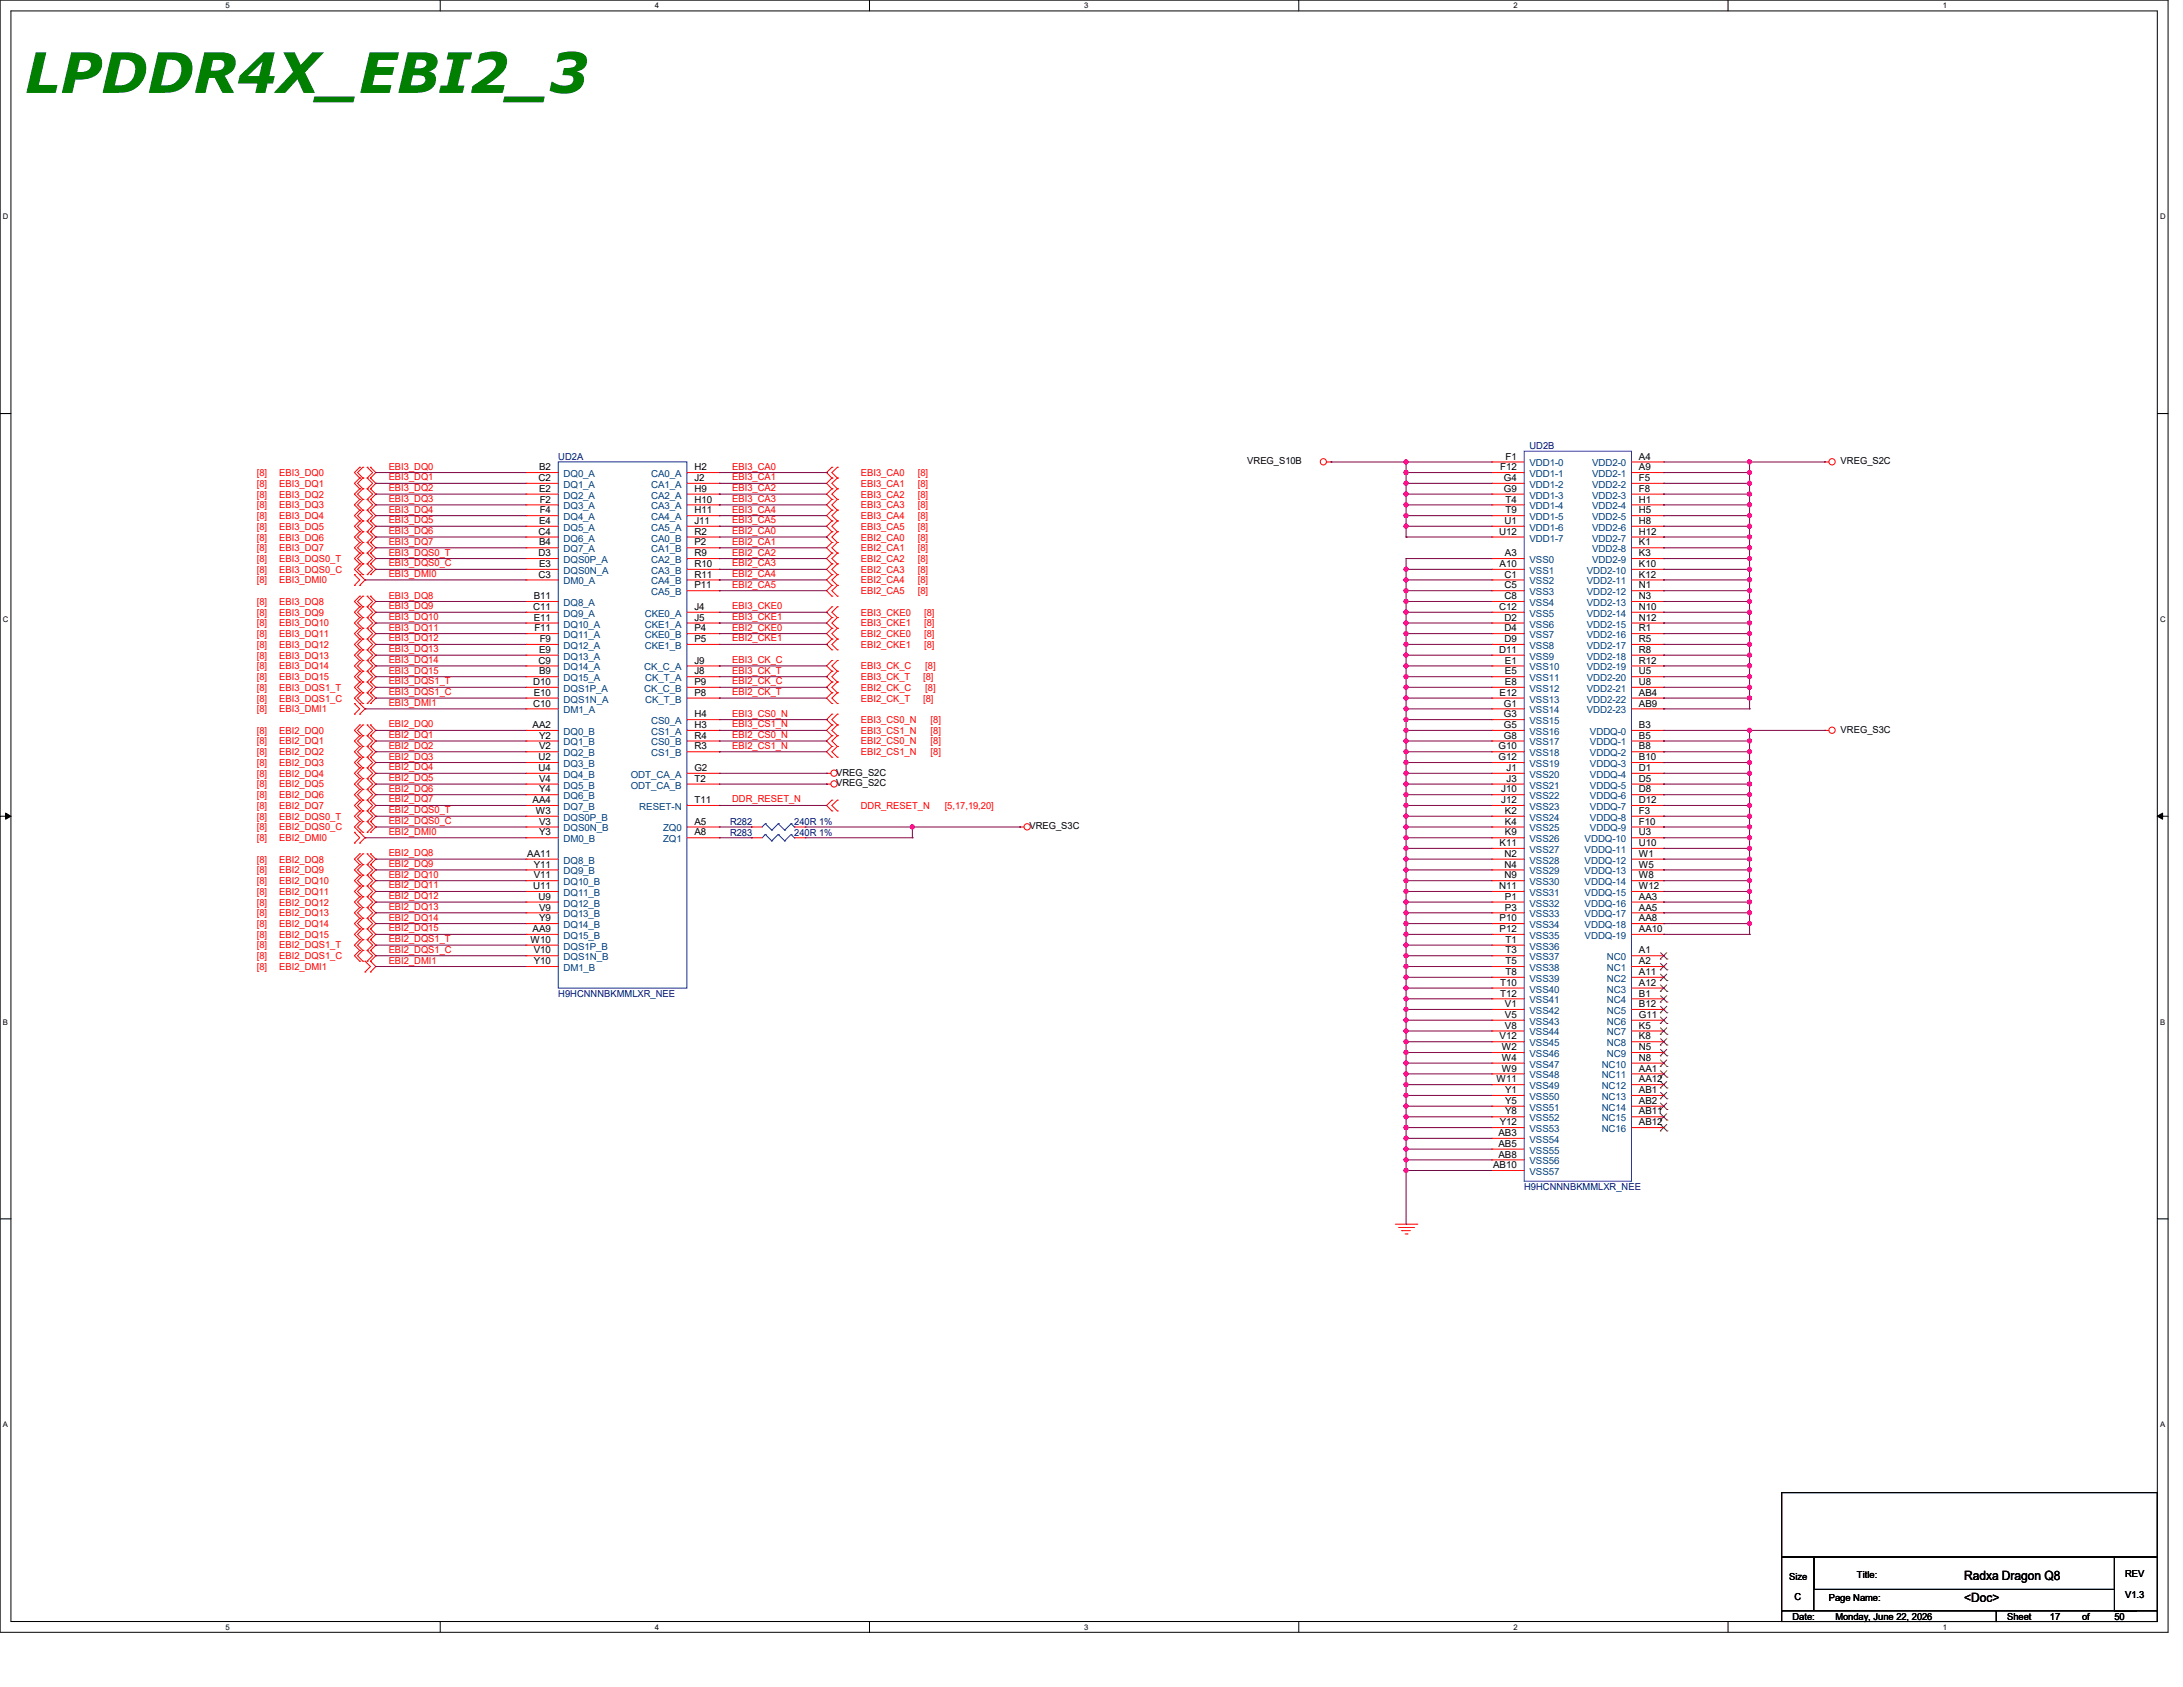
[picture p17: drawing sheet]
<svg xmlns="http://www.w3.org/2000/svg" width="558mm" height="431mm" viewBox="0 0 558 431" stroke-linecap="round" stroke-linejoin="round" font-family="sans-serif">
<defs><g id="words">
<text font-size="14.2" fill="#007f00" x="6.3" y="23.7">LPDDR4X_EBI2_3</text>
<g font-size="3.3">
<text x="502.1" y="403.8">Radxa Dragon Q8</text>
<text x="502.1" y="409.3">&lt;Doc&gt;</text>
</g>
<g font-size="2.5" fill="#f00">
<text x="99.4" y="120">EBI3_DQ0</text>
<text x="187.2" y="120">EBI3_CA0</text>
<text x="65.6" y="124.4">[8]</text>
<text x="65.6" y="121.6">[8]</text>
<text x="71.4" y="124.4">EBI3_DQ1</text>
<text x="71.4" y="121.6">EBI3_DQ0</text>
<text x="99.4" y="125.5">EBI3_DQ2</text>
<text x="99.4" y="122.7">EBI3_DQ1</text>
<text x="187.2" y="125.5">EBI3_CA2</text>
<text x="187.2" y="122.7">EBI3_CA1</text>
<text x="220" y="121.6">EBI3_CA0</text>
<text x="220" y="124.4">EBI3_CA1</text>
<text x="234.6" y="121.6">[8]</text>
<text x="234.6" y="124.4">[8]</text>
<text x="65.6" y="129.8">[8]</text>
<text x="65.6" y="127.1">[8]</text>
<text x="71.4" y="129.8">EBI3_DQ3</text>
<text x="71.4" y="127.1">EBI3_DQ2</text>
<text x="99.4" y="131">EBI3_DQ4</text>
<text x="99.4" y="128.2">EBI3_DQ3</text>
<text x="187.2" y="131">EBI3_CA4</text>
<text x="187.2" y="128.2">EBI3_CA3</text>
<text x="220" y="127.1">EBI3_CA2</text>
<text x="220" y="129.8">EBI3_CA3</text>
<text x="234.6" y="127.1">[8]</text>
<text x="234.6" y="129.8">[8]</text>
<text x="65.6" y="132.6">[8]</text>
<text x="65.6" y="135.3">[8]</text>
<text x="71.4" y="132.6">EBI3_DQ4</text>
<text x="71.4" y="135.3">EBI3_DQ5</text>
<text x="99.4" y="136.4">EBI3_DQ6</text>
<text x="99.4" y="133.7">EBI3_DQ5</text>
<text x="187.2" y="136.4">EBI2_CA0</text>
<text x="187.2" y="133.7">EBI3_CA5</text>
<text x="220" y="132.6">EBI3_CA4</text>
<text x="220" y="135.3">EBI3_CA5</text>
<text x="234.6" y="132.6">[8]</text>
<text x="234.6" y="135.3">[8]</text>
<text x="65.6" y="143.6">[8]</text>
<text x="65.6" y="138.1">[8]</text>
<text x="65.6" y="140.8">[8]</text>
<text x="71.4" y="138.1">EBI3_DQ6</text>
<text x="71.4" y="140.8">EBI3_DQ7</text>
<text x="71.4" y="143.6">EBI3_DQS0_T</text>
<text x="99.4" y="139.2">EBI3_DQ7</text>
<text x="99.4" y="141.9">EBI3_DQS0_T</text>
<text x="187.2" y="141.9">EBI2_CA2</text>
<text x="187.2" y="139.2">EBI2_CA1</text>
<text x="220" y="138.1">EBI2_CA0</text>
<text x="220" y="140.8">EBI2_CA1</text>
<text x="220" y="143.6">EBI2_CA2</text>
<text x="234.6" y="138.1">[8]</text>
<text x="234.6" y="140.8">[8]</text>
<text x="234.6" y="143.6">[8]</text>
<text x="65.6" y="149.1">[8]</text>
<text x="65.6" y="146.3">[8]</text>
<text x="71.4" y="146.3">EBI3_DQS0_C</text>
<text x="71.4" y="149.1">EBI3_DMI0</text>
<text x="99.4" y="147.4">EBI3_DMI0</text>
<text x="99.4" y="144.7">EBI3_DQS0_C</text>
<text x="187.2" y="144.7">EBI2_CA3</text>
<text x="187.2" y="147.4">EBI2_CA4</text>
<text x="220" y="146.3">EBI2_CA3</text>
<text x="220" y="149.1">EBI2_CA4</text>
<text x="234.6" y="146.3">[8]</text>
<text x="234.6" y="149.1">[8]</text>
<text x="65.6" y="154.6">[8]</text>
<text x="71.4" y="154.6">EBI3_DQ8</text>
<text x="99.4" y="155.7">EBI3_DQ9</text>
<text x="99.4" y="152.9">EBI3_DQ8</text>
<text x="187.2" y="150.2">EBI2_CA5</text>
<text x="187.2" y="155.7">EBI3_CKE0</text>
<text x="220" y="151.8">EBI2_CA5</text>
<text x="234.6" y="151.8">[8]</text>
<text x="65.6" y="160">[8]</text>
<text x="65.6" y="157.3">[8]</text>
<text x="71.4" y="157.3">EBI3_DQ9</text>
<text x="71.4" y="160">EBI3_DQ10</text>
<text x="99.4" y="161.1">EBI3_DQ11</text>
<text x="99.4" y="158.4">EBI3_DQ10</text>
<text x="187.2" y="158.4">EBI3_CKE1</text>
<text x="187.2" y="161.1">EBI2_CKE0</text>
<text x="220" y="157.3">EBI3_CKE0</text>
<text x="220" y="160">EBI3_CKE1</text>
<text x="236.2" y="157.3">[8]</text>
<text x="236.2" y="160">[8]</text>
<text x="65.6" y="165.5">[8]</text>
<text x="65.6" y="162.8">[8]</text>
<text x="71.4" y="165.5">EBI3_DQ12</text>
<text x="71.4" y="162.8">EBI3_DQ11</text>
<text x="99.4" y="163.9">EBI3_DQ12</text>
<text x="99.4" y="166.6">EBI3_DQ13</text>
<text x="187.2" y="163.9">EBI2_CKE1</text>
<text x="220" y="162.8">EBI2_CKE0</text>
<text x="220" y="165.5">EBI2_CKE1</text>
<text x="236.2" y="162.8">[8]</text>
<text x="236.2" y="165.5">[8]</text>
<text x="65.6" y="171">[8]</text>
<text x="65.6" y="168.3">[8]</text>
<text x="65.6" y="173.7">[8]</text>
<text x="71.4" y="171">EBI3_DQ14</text>
<text x="71.4" y="168.3">EBI3_DQ13</text>
<text x="71.4" y="173.7">EBI3_DQ15</text>
<text x="99.4" y="169.4">EBI3_DQ14</text>
<text x="99.4" y="172.1">EBI3_DQ15</text>
<text x="187.2" y="172.1">EBI3_CK_T</text>
<text x="187.2" y="169.4">EBI3_CK_C</text>
<text x="220" y="173.7">EBI3_CK_T</text>
<text x="220" y="171">EBI3_CK_C</text>
<text x="236" y="173.7">[8]</text>
<text x="236.5" y="171">[8]</text>
<text x="65.6" y="176.5">[8]</text>
<text x="65.6" y="179.2">[8]</text>
<text x="71.4" y="176.5">EBI3_DQS1_T</text>
<text x="71.4" y="179.2">EBI3_DQS1_C</text>
<text x="99.4" y="174.8">EBI3_DQS1_T</text>
<text x="99.4" y="177.6">EBI3_DQS1_C</text>
<text x="187.2" y="174.8">EBI2_CK_C</text>
<text x="187.2" y="177.6">EBI2_CK_T</text>
<text x="220" y="179.2">EBI2_CK_T</text>
<text x="220" y="176.5">EBI2_CK_C</text>
<text x="236" y="179.2">[8]</text>
<text x="236.5" y="176.5">[8]</text>
<text x="65.6" y="182">[8]</text>
<text x="71.4" y="182">EBI3_DMI1</text>
<text x="99.4" y="185.8">EBI2_DQ0</text>
<text x="99.4" y="180.3">EBI3_DMI1</text>
<text x="187.2" y="183.1">EBI3_CS0_N</text>
<text x="187.2" y="185.8">EBI3_CS1_N</text>
<text x="220" y="184.7">EBI3_CS0_N</text>
<text x="237.9" y="184.7">[8]</text>
<text x="65.6" y="187.5">[8]</text>
<text x="65.6" y="190.2">[8]</text>
<text x="71.4" y="187.5">EBI2_DQ0</text>
<text x="71.4" y="190.2">EBI2_DQ1</text>
<text x="99.4" y="191.3">EBI2_DQ2</text>
<text x="99.4" y="188.6">EBI2_DQ1</text>
<text x="187.2" y="191.3">EBI2_CS1_N</text>
<text x="187.2" y="188.6">EBI2_CS0_N</text>
<text x="220" y="187.5">EBI3_CS1_N</text>
<text x="220" y="190.2">EBI2_CS0_N</text>
<text x="237.9" y="187.5">[8]</text>
<text x="237.9" y="190.2">[8]</text>
<text x="65.6" y="193">[8]</text>
<text x="65.6" y="195.7">[8]</text>
<text x="71.4" y="193">EBI2_DQ2</text>
<text x="71.4" y="195.7">EBI2_DQ3</text>
<text x="99.4" y="196.8">EBI2_DQ4</text>
<text x="99.4" y="194.1">EBI2_DQ3</text>
<text x="220" y="193">EBI2_CS1_N</text>
<text x="237.9" y="193">[8]</text>
<text x="65.6" y="201.2">[8]</text>
<text x="65.6" y="198.4">[8]</text>
<text x="65.6" y="203.9">[8]</text>
<text x="71.4" y="201.2">EBI2_DQ5</text>
<text x="71.4" y="198.4">EBI2_DQ4</text>
<text x="71.4" y="203.9">EBI2_DQ6</text>
<text x="99.4" y="199.6">EBI2_DQ5</text>
<text x="99.4" y="202.3">EBI2_DQ6</text>
<text x="65.6" y="209.4">[8]</text>
<text x="65.6" y="206.7">[8]</text>
<text x="71.4" y="206.7">EBI2_DQ7</text>
<text x="71.4" y="209.4">EBI2_DQS0_T</text>
<text x="99.4" y="205">EBI2_DQ7</text>
<text x="99.4" y="207.8">EBI2_DQS0_T</text>
<text x="187.2" y="205">DDR_RESET_N</text>
<text x="220" y="206.7">DDR_RESET_N</text>
<text x="241.5" y="206.7">[5,17,19,20]</text>
<text x="65.6" y="214.9">[8]</text>
<text x="65.6" y="212.1">[8]</text>
<text x="71.4" y="212.1">EBI2_DQS0_C</text>
<text x="71.4" y="214.9">EBI2_DMI0</text>
<text x="99.4" y="213.3">EBI2_DMI0</text>
<text x="99.4" y="210.5">EBI2_DQS0_C</text>
<text x="65.6" y="220.4">[8]</text>
<text x="71.4" y="220.4">EBI2_DQ8</text>
<text x="99.4" y="221.5">EBI2_DQ9</text>
<text x="99.4" y="218.7">EBI2_DQ8</text>
<text x="65.6" y="225.8">[8]</text>
<text x="65.6" y="223.1">[8]</text>
<text x="71.4" y="223.1">EBI2_DQ9</text>
<text x="71.4" y="225.8">EBI2_DQ10</text>
<text x="99.4" y="224.2">EBI2_DQ10</text>
<text x="99.4" y="227">EBI2_DQ11</text>
<text x="65.6" y="231.4">[8]</text>
<text x="65.6" y="228.6">[8]</text>
<text x="71.4" y="231.4">EBI2_DQ12</text>
<text x="71.4" y="228.6">EBI2_DQ11</text>
<text x="99.4" y="229.7">EBI2_DQ12</text>
<text x="99.4" y="232.5">EBI2_DQ13</text>
<text x="65.6" y="236.9">[8]</text>
<text x="65.6" y="239.6">[8]</text>
<text x="65.6" y="234.1">[8]</text>
<text x="71.4" y="236.9">EBI2_DQ14</text>
<text x="71.4" y="239.6">EBI2_DQ15</text>
<text x="71.4" y="234.1">EBI2_DQ13</text>
<text x="99.4" y="238">EBI2_DQ15</text>
<text x="99.4" y="235.2">EBI2_DQ14</text>
<text x="65.6" y="245.1">[8]</text>
<text x="65.6" y="242.3">[8]</text>
<text x="71.4" y="245.1">EBI2_DQS1_C</text>
<text x="71.4" y="242.3">EBI2_DQS1_T</text>
<text x="99.4" y="243.4">EBI2_DQS1_C</text>
<text x="99.4" y="240.7">EBI2_DQS1_T</text>
<text x="65.6" y="247.8">[8]</text>
<text x="71.4" y="247.8">EBI2_DMI1</text>
<text x="99.4" y="246.2">EBI2_DMI1</text>
</g>
<g font-size="2.5" fill="#00007f">
<text x="142.7" y="117.5">UD2A</text>
<text x="390.9" y="114.8">UD2B</text>
<text x="186.6" y="213.5">R283</text>
<text x="186.6" y="210.8">R282</text>
<text x="203" y="213.5">240R 1%</text>
<text x="203" y="210.8">240R 1%</text>
<text x="142.7" y="254.7">H9HCNNNBKMMLXR_NEE</text>
<text x="389.6" y="304">H9HCNNNBKMMLXR_NEE</text>
</g>
<g font-size="2.5">
<text x="318.8" y="118.6">VREG_S10B</text>
<text x="384.9" y="117.4">F1</text>
<text x="418.9" y="117.4">A4</text>
<text x="470.5" y="118.6">VREG_S2C</text>
<text x="137.7" y="122.9">C2</text>
<text x="137.8" y="120.1">B2</text>
<text x="137.8" y="125.6">E2</text>
<text x="177.5" y="120.1">H2</text>
<text x="177.5" y="122.9">J2</text>
<text x="177.5" y="125.6">H9</text>
<text x="383.5" y="120.1">F12</text>
<text x="384.4" y="122.9">G4</text>
<text x="384.4" y="125.6">G9</text>
<text x="418.9" y="120.1">A9</text>
<text x="418.9" y="122.9">F5</text>
<text x="418.9" y="125.6">F8</text>
<text x="138" y="128.4">F2</text>
<text x="138" y="131.1">F4</text>
<text x="177.5" y="128.4">H10</text>
<text x="177.5" y="131.1">H11</text>
<text x="384.8" y="128.4">T4</text>
<text x="384.8" y="131.1">T9</text>
<text x="418.9" y="128.4">H1</text>
<text x="418.9" y="131.1">H5</text>
<text x="137.7" y="136.6">C4</text>
<text x="137.8" y="133.9">E4</text>
<text x="177.5" y="133.9">J11</text>
<text x="177.5" y="136.6">R2</text>
<text x="383.2" y="136.6">U12</text>
<text x="384.6" y="133.9">U1</text>
<text x="418.9" y="133.9">H8</text>
<text x="418.9" y="136.6">H12</text>
<text x="137.7" y="142.1">D3</text>
<text x="137.8" y="139.4">B4</text>
<text x="177.5" y="139.4">P2</text>
<text x="177.5" y="142.1">R9</text>
<text x="384.7" y="142.1">A3</text>
<text x="418.9" y="139.4">K1</text>
<text x="418.9" y="142.1">K3</text>
<text x="137.7" y="147.6">C3</text>
<text x="137.8" y="144.9">E3</text>
<text x="177.5" y="144.9">R10</text>
<text x="177.5" y="147.6">R11</text>
<text x="383.3" y="144.9">A10</text>
<text x="384.6" y="147.6">C1</text>
<text x="418.9" y="144.9">K10</text>
<text x="418.9" y="147.6">K12</text>
<text x="136.3" y="155.8">C11</text>
<text x="136.4" y="153.1">B11</text>
<text x="177.5" y="155.8">J4</text>
<text x="177.5" y="150.3">P11</text>
<text x="383.2" y="155.8">C12</text>
<text x="384.6" y="150.3">C5</text>
<text x="384.6" y="153.1">C8</text>
<text x="418.9" y="150.3">N1</text>
<text x="418.9" y="153.1">N3</text>
<text x="418.9" y="155.8">N10</text>
<text x="136.4" y="158.6">E11</text>
<text x="136.6" y="161.3">F11</text>
<text x="177.5" y="158.6">J5</text>
<text x="177.5" y="161.3">P4</text>
<text x="384.6" y="158.6">D2</text>
<text x="384.6" y="161.3">D4</text>
<text x="418.9" y="158.6">N12</text>
<text x="418.9" y="161.3">R1</text>
<text x="137.8" y="166.8">E9</text>
<text x="138" y="164">F9</text>
<text x="177.5" y="164">P5</text>
<text x="383.2" y="166.8">D11</text>
<text x="384.6" y="164">D9</text>
<text x="418.9" y="164">R5</text>
<text x="418.9" y="166.8">R8</text>
<text x="137.7" y="169.5">C9</text>
<text x="137.8" y="172.3">B9</text>
<text x="177.5" y="172.3">J8</text>
<text x="177.5" y="169.5">J9</text>
<text x="384.7" y="169.5">E1</text>
<text x="384.7" y="172.3">E5</text>
<text x="418.9" y="169.5">R12</text>
<text x="418.9" y="172.3">U5</text>
<text x="136.3" y="175">D10</text>
<text x="136.4" y="177.8">E10</text>
<text x="177.5" y="175">P9</text>
<text x="177.5" y="177.8">P8</text>
<text x="383.3" y="177.8">E12</text>
<text x="384.7" y="175">E8</text>
<text x="418.9" y="175">U8</text>
<text x="418.9" y="177.8">AB4</text>
<text x="136.3" y="180.5">C10</text>
<text x="177.5" y="183.3">H4</text>
<text x="384.4" y="180.5">G1</text>
<text x="384.4" y="183.3">G3</text>
<text x="418.9" y="180.5">AB9</text>
<text x="136.1" y="186">AA2</text>
<text x="137.8" y="191.5">V2</text>
<text x="137.8" y="188.7">Y2</text>
<text x="177.5" y="186">H3</text>
<text x="177.5" y="188.7">R4</text>
<text x="177.5" y="191.5">R3</text>
<text x="383.1" y="191.5">G10</text>
<text x="384.4" y="186">G5</text>
<text x="384.4" y="188.7">G8</text>
<text x="418.9" y="186">B3</text>
<text x="418.9" y="188.7">B5</text>
<text x="418.9" y="191.5">B8</text>
<text x="470.5" y="187.2">VREG_S3C</text>
<text x="137.7" y="194.2">U2</text>
<text x="137.7" y="197">U4</text>
<text x="177.5" y="197">G2</text>
<text x="383.1" y="194.2">G12</text>
<text x="385.1" y="197">J1</text>
<text x="418.9" y="194.2">B10</text>
<text x="418.9" y="197">D1</text>
<text x="137.8" y="199.7">V4</text>
<text x="137.8" y="202.4">Y4</text>
<text x="177.5" y="199.7">T2</text>
<text x="213.7" y="200.9">VREG_S2C</text>
<text x="213.7" y="198.2">VREG_S2C</text>
<text x="383.8" y="202.4">J10</text>
<text x="385.1" y="199.7">J3</text>
<text x="418.9" y="199.7">D5</text>
<text x="418.9" y="202.4">D8</text>
<text x="136.1" y="205.2">AA4</text>
<text x="137" y="207.9">W3</text>
<text x="177.5" y="205.2">T11</text>
<text x="383.8" y="205.2">J12</text>
<text x="384.7" y="207.9">K2</text>
<text x="418.9" y="205.2">D12</text>
<text x="418.9" y="207.9">F3</text>
<text x="137.8" y="210.7">V3</text>
<text x="137.8" y="213.4">Y3</text>
<text x="177.5" y="210.7">A5</text>
<text x="177.5" y="213.4">A8</text>
<text x="263.1" y="211.9">VREG_S3C</text>
<text x="384.7" y="210.7">K4</text>
<text x="384.7" y="213.4">K9</text>
<text x="418.9" y="210.7">F10</text>
<text x="418.9" y="213.4">U3</text>
<text x="134.8" y="218.9">AA11</text>
<text x="136.5" y="221.7">Y11</text>
<text x="383.3" y="216.2">K11</text>
<text x="384.6" y="218.9">N2</text>
<text x="384.6" y="221.7">N4</text>
<text x="418.9" y="216.2">U10</text>
<text x="418.9" y="218.9">W1</text>
<text x="418.9" y="221.7">W5</text>
<text x="136.3" y="227.2">U11</text>
<text x="136.4" y="224.4">V11</text>
<text x="383.2" y="227.2">N11</text>
<text x="384.6" y="224.4">N9</text>
<text x="418.9" y="224.4">W8</text>
<text x="418.9" y="227.2">W12</text>
<text x="137.7" y="229.9">U9</text>
<text x="137.8" y="232.6">V9</text>
<text x="384.7" y="229.9">P1</text>
<text x="384.7" y="232.6">P3</text>
<text x="418.9" y="229.9">AA3</text>
<text x="418.9" y="232.6">AA5</text>
<text x="136.1" y="238.1">AA9</text>
<text x="137.8" y="235.4">Y9</text>
<text x="383.3" y="235.4">P10</text>
<text x="383.3" y="238.1">P12</text>
<text x="418.9" y="235.4">AA8</text>
<text x="418.9" y="238.1">AA10</text>
<text x="135.6" y="240.9">W10</text>
<text x="136.4" y="243.6">V10</text>
<text x="384.8" y="240.9">T1</text>
<text x="384.8" y="243.6">T3</text>
<text x="418.9" y="243.6">A1</text>
<text x="136.5" y="246.3">Y10</text>
<text x="383.5" y="251.8">T10</text>
<text x="384.8" y="246.3">T5</text>
<text x="384.8" y="249.1">T8</text>
<text x="418.9" y="246.3">A2</text>
<text x="418.9" y="249.1">A11</text>
<text x="418.9" y="251.8">A12</text>
<text x="383.5" y="254.6">T12</text>
<text x="384.7" y="257.3">V1</text>
<text x="418.9" y="254.6">B1</text>
<text x="418.9" y="257.3">B12</text>
<text x="384.7" y="260.1">V5</text>
<text x="384.7" y="262.8">V8</text>
<text x="418.9" y="260.1">G11</text>
<text x="418.9" y="262.8">K5</text>
<text x="383.3" y="265.6">V12</text>
<text x="383.9" y="268.3">W2</text>
<text x="418.9" y="265.6">K8</text>
<text x="418.9" y="268.3">N5</text>
<text x="383.9" y="271">W4</text>
<text x="383.9" y="273.8">W9</text>
<text x="418.9" y="271">N8</text>
<text x="418.9" y="273.8">AA1</text>
<text x="382.5" y="276.5">W11</text>
<text x="384.7" y="279.3">Y1</text>
<text x="418.9" y="276.5">AA12</text>
<text x="418.9" y="279.3">AB1</text>
<text x="383.4" y="287.5">Y12</text>
<text x="384.7" y="282">Y5</text>
<text x="384.7" y="284.7">Y8</text>
<text x="418.9" y="282">AB2</text>
<text x="418.9" y="284.7">AB11</text>
<text x="418.9" y="287.5">AB12</text>
<text x="383" y="290.2">AB3</text>
<text x="383" y="293">AB5</text>
<text x="381.7" y="298.4">AB10</text>
<text x="383" y="295.7">AB8</text>
<text x="457.3" y="403.6">Size</text>
<text x="474.6" y="403.1">Title:</text>
<text x="543.2" y="402.8">REV</text>
<text x="458.2" y="413.8">Date:</text>
<text x="458.7" y="408.9">C</text>
<text x="467.5" y="409.1">Page Name:</text>
<text x="469.1" y="413.8">Monday, June 22, 2026</text>
<text x="513" y="413.8">Sheet</text>
<text x="524" y="413.8">17</text>
<text x="532.2" y="413.8">of</text>
<text x="540.5" y="413.8">50</text>
<text x="543.2" y="408.3">V1.3</text>
</g>
<g font-size="2.5" fill="#003f7f">
<text x="390.9" y="119.2">VDD1-0</text>
<text x="407" y="119.2">VDD2-0</text>
<text x="144.1" y="121.9">DQ0_A</text>
<text x="144.1" y="124.6">DQ1_A</text>
<text x="166.5" y="121.9">CA0_A</text>
<text x="166.5" y="124.6">CA1_A</text>
<text x="390.9" y="121.9">VDD1-1</text>
<text x="390.9" y="124.6">VDD1-2</text>
<text x="407" y="121.9">VDD2-1</text>
<text x="407" y="124.6">VDD2-2</text>
<text x="144.1" y="127.4">DQ2_A</text>
<text x="144.1" y="130.1">DQ3_A</text>
<text x="166.5" y="127.4">CA2_A</text>
<text x="166.5" y="130.1">CA3_A</text>
<text x="390.9" y="127.4">VDD1-3</text>
<text x="390.9" y="130.1">VDD1-4</text>
<text x="407" y="127.4">VDD2-3</text>
<text x="407" y="130.1">VDD2-4</text>
<text x="144.1" y="132.9">DQ4_A</text>
<text x="144.1" y="135.6">DQ5_A</text>
<text x="166.5" y="132.9">CA4_A</text>
<text x="166.5" y="135.6">CA5_A</text>
<text x="390.9" y="132.9">VDD1-5</text>
<text x="390.9" y="135.6">VDD1-6</text>
<text x="407" y="132.9">VDD2-5</text>
<text x="407" y="135.6">VDD2-6</text>
<text x="144.1" y="138.3">DQ6_A</text>
<text x="144.1" y="141.1">DQ7_A</text>
<text x="144.1" y="143.8">DQS0P_A</text>
<text x="166.5" y="138.3">CA0_B</text>
<text x="166.5" y="141.1">CA1_B</text>
<text x="166.5" y="143.8">CA2_B</text>
<text x="390.9" y="138.3">VDD1-7</text>
<text x="390.9" y="143.8">VSS0</text>
<text x="407" y="138.3">VDD2-7</text>
<text x="407" y="141.1">VDD2-8</text>
<text x="407" y="143.8">VDD2-9</text>
<text x="144.1" y="149.3">DM0_A</text>
<text x="144.1" y="146.6">DQS0N_A</text>
<text x="166.5" y="146.6">CA3_B</text>
<text x="166.5" y="149.3">CA4_B</text>
<text x="390.9" y="146.6">VSS1</text>
<text x="390.9" y="149.3">VSS2</text>
<text x="405.6" y="146.6">VDD2-10</text>
<text x="405.6" y="149.3">VDD2-11</text>
<text x="144.1" y="154.8">DQ8_A</text>
<text x="166.5" y="152.1">CA5_B</text>
<text x="390.9" y="152.1">VSS3</text>
<text x="390.9" y="154.8">VSS4</text>
<text x="405.6" y="152.1">VDD2-12</text>
<text x="405.6" y="154.8">VDD2-13</text>
<text x="144.1" y="157.6">DQ9_A</text>
<text x="144.1" y="160.3">DQ10_A</text>
<text x="164.8" y="157.6">CKE0_A</text>
<text x="164.8" y="160.3">CKE1_A</text>
<text x="390.9" y="157.6">VSS5</text>
<text x="390.9" y="160.3">VSS6</text>
<text x="405.6" y="157.6">VDD2-14</text>
<text x="405.6" y="160.3">VDD2-15</text>
<text x="144.1" y="163">DQ11_A</text>
<text x="144.1" y="165.8">DQ12_A</text>
<text x="164.8" y="163">CKE0_B</text>
<text x="164.8" y="165.8">CKE1_B</text>
<text x="390.9" y="163">VSS7</text>
<text x="390.9" y="165.8">VSS8</text>
<text x="405.6" y="163">VDD2-16</text>
<text x="405.6" y="165.8">VDD2-17</text>
<text x="144.1" y="168.5">DQ13_A</text>
<text x="144.1" y="171.3">DQ14_A</text>
<text x="164.7" y="171.3">CK_C_A</text>
<text x="390.9" y="168.5">VSS9</text>
<text x="390.9" y="171.3">VSS10</text>
<text x="405.6" y="168.5">VDD2-18</text>
<text x="405.6" y="171.3">VDD2-19</text>
<text x="144.1" y="174">DQ15_A</text>
<text x="144.1" y="176.7">DQS1P_A</text>
<text x="144.1" y="179.5">DQS1N_A</text>
<text x="164.7" y="176.7">CK_C_B</text>
<text x="164.9" y="174">CK_T_A</text>
<text x="164.9" y="179.5">CK_T_B</text>
<text x="390.9" y="174">VSS11</text>
<text x="390.9" y="176.7">VSS12</text>
<text x="390.9" y="179.5">VSS13</text>
<text x="405.6" y="174">VDD2-20</text>
<text x="405.6" y="176.7">VDD2-21</text>
<text x="405.6" y="179.5">VDD2-22</text>
<text x="144.1" y="182.2">DM1_A</text>
<text x="166.5" y="185">CS0_A</text>
<text x="390.9" y="182.2">VSS14</text>
<text x="390.9" y="185">VSS15</text>
<text x="405.6" y="182.2">VDD2-23</text>
<text x="144.1" y="187.7">DQ0_B</text>
<text x="144.1" y="190.5">DQ1_B</text>
<text x="166.5" y="187.7">CS1_A</text>
<text x="166.5" y="190.5">CS0_B</text>
<text x="390.9" y="187.7">VSS16</text>
<text x="390.9" y="190.5">VSS17</text>
<text x="406.4" y="187.7">VDDQ-0</text>
<text x="406.4" y="190.5">VDDQ-1</text>
<text x="144.1" y="193.2">DQ2_B</text>
<text x="144.1" y="196">DQ3_B</text>
<text x="166.5" y="193.2">CS1_B</text>
<text x="390.9" y="193.2">VSS18</text>
<text x="390.9" y="196">VSS19</text>
<text x="406.4" y="193.2">VDDQ-2</text>
<text x="406.4" y="196">VDDQ-3</text>
<text x="144.1" y="198.7">DQ4_B</text>
<text x="144.1" y="201.5">DQ5_B</text>
<text x="161.2" y="198.7">ODT_CA_A</text>
<text x="161.2" y="201.5">ODT_CA_B</text>
<text x="390.9" y="198.7">VSS20</text>
<text x="390.9" y="201.5">VSS21</text>
<text x="406.4" y="198.7">VDDQ-4</text>
<text x="406.4" y="201.5">VDDQ-5</text>
<text x="144.1" y="204.2">DQ6_B</text>
<text x="144.1" y="206.9">DQ7_B</text>
<text x="144.1" y="209.7">DQS0P_B</text>
<text x="163.4" y="206.9">RESET-N</text>
<text x="390.9" y="204.2">VSS22</text>
<text x="390.9" y="206.9">VSS23</text>
<text x="390.9" y="209.7">VSS24</text>
<text x="406.4" y="204.2">VDDQ-6</text>
<text x="406.4" y="206.9">VDDQ-7</text>
<text x="406.4" y="209.7">VDDQ-8</text>
<text x="144.1" y="215.2">DM0_B</text>
<text x="144.1" y="212.4">DQS0N_B</text>
<text x="169.5" y="212.4">ZQ0</text>
<text x="169.5" y="215.2">ZQ1</text>
<text x="390.9" y="212.4">VSS25</text>
<text x="390.9" y="215.2">VSS26</text>
<text x="405" y="215.2">VDDQ-10</text>
<text x="406.4" y="212.4">VDDQ-9</text>
<text x="144.1" y="220.6">DQ8_B</text>
<text x="390.9" y="217.9">VSS27</text>
<text x="390.9" y="220.6">VSS28</text>
<text x="405" y="217.9">VDDQ-11</text>
<text x="405" y="220.6">VDDQ-12</text>
<text x="144.1" y="223.4">DQ9_B</text>
<text x="144.1" y="226.1">DQ10_B</text>
<text x="390.9" y="223.4">VSS29</text>
<text x="390.9" y="226.1">VSS30</text>
<text x="405" y="223.4">VDDQ-13</text>
<text x="405" y="226.1">VDDQ-14</text>
<text x="144.1" y="228.9">DQ11_B</text>
<text x="144.1" y="231.6">DQ12_B</text>
<text x="390.9" y="228.9">VSS31</text>
<text x="390.9" y="231.6">VSS32</text>
<text x="405" y="228.9">VDDQ-15</text>
<text x="405" y="231.6">VDDQ-16</text>
<text x="144.1" y="234.4">DQ13_B</text>
<text x="144.1" y="237.1">DQ14_B</text>
<text x="144.1" y="239.9">DQ15_B</text>
<text x="390.9" y="234.4">VSS33</text>
<text x="390.9" y="237.1">VSS34</text>
<text x="390.9" y="239.9">VSS35</text>
<text x="405" y="234.4">VDDQ-17</text>
<text x="405" y="237.1">VDDQ-18</text>
<text x="405" y="239.9">VDDQ-19</text>
<text x="144.1" y="242.6">DQS1P_B</text>
<text x="144.1" y="245.3">DQS1N_B</text>
<text x="390.9" y="242.6">VSS36</text>
<text x="390.9" y="245.3">VSS37</text>
<text x="410.8" y="245.3">NC0</text>
<text x="144.1" y="248.1">DM1_B</text>
<text x="390.9" y="248.1">VSS38</text>
<text x="390.9" y="250.8">VSS39</text>
<text x="410.8" y="248.1">NC1</text>
<text x="410.8" y="250.8">NC2</text>
<text x="390.9" y="253.6">VSS40</text>
<text x="390.9" y="256.3">VSS41</text>
<text x="410.8" y="253.6">NC3</text>
<text x="410.8" y="256.3">NC4</text>
<text x="390.9" y="259">VSS42</text>
<text x="390.9" y="261.8">VSS43</text>
<text x="410.8" y="259">NC5</text>
<text x="410.8" y="261.8">NC6</text>
<text x="390.9" y="264.5">VSS44</text>
<text x="390.9" y="267.3">VSS45</text>
<text x="410.8" y="264.5">NC7</text>
<text x="410.8" y="267.3">NC8</text>
<text x="390.9" y="270">VSS46</text>
<text x="390.9" y="272.8">VSS47</text>
<text x="390.9" y="275.5">VSS48</text>
<text x="409.4" y="272.8">NC10</text>
<text x="409.4" y="275.5">NC11</text>
<text x="410.8" y="270">NC9</text>
<text x="390.9" y="278.3">VSS49</text>
<text x="390.9" y="281">VSS50</text>
<text x="409.4" y="278.3">NC12</text>
<text x="409.4" y="281">NC13</text>
<text x="390.9" y="283.8">VSS51</text>
<text x="390.9" y="286.5">VSS52</text>
<text x="409.4" y="283.8">NC14</text>
<text x="409.4" y="286.5">NC15</text>
<text x="390.9" y="289.2">VSS53</text>
<text x="390.9" y="292">VSS54</text>
<text x="409.4" y="289.2">NC16</text>
<text x="390.9" y="294.7">VSS55</text>
<text x="390.9" y="297.5">VSS56</text>
<text x="390.9" y="300.2">VSS57</text>
</g>
<g font-size="2">
<text x="57.7" y="2.1">5</text>
<text x="167.4" y="2.1">4</text>
<text x="277.1" y="2.1">3</text>
<text x="386.8" y="2.1">2</text>
<text x="496.6" y="2.1">1</text>
<text x=".8" y="56">D</text>
<text x="552.2" y="56">D</text>
<text x=".8" y="158.9">C</text>
<text x="552.2" y="158.9">C</text>
<text x=".8" y="261.7">B</text>
<text x="552.2" y="261.7">B</text>
<text x=".8" y="364.6">A</text>
<text x="552.2" y="364.6">A</text>
<text x="57.7" y="416.3">5</text>
<text x="167.4" y="416.3">4</text>
<text x="277.1" y="416.3">3</text>
<text x="386.8" y="416.3">2</text>
<text x="496.6" y="416.3">1</text>
</g>
</g></defs>
<g fill="none" stroke="#000" stroke-width=".26">
<path d="M0 0h554.2v417h-554.2zM2.8 2.8h548.6v411.5h-548.6zM112.5 0v2.8M222.3 0v2.8M332 0v2.8M441.7 0v2.8M0 105.7h2.8M551.4 105.7h2.8M0 208.5h2.8M1.4 207.7l1.4 .8-1.4 .8zM551.4 208.5l1.4-.8v1.6zM551.4 208.5h2.8"/>
<path d="M0 311.4h2.8M551.4 311.4h2.8M455.4 381.3h96v16.5h-96zM455.4 397.8h8.2v13.7h-8.2zM463.6 397.8h76.9v8.3h-76.9zM540.5 397.8h10.9v13.7h-10.9zM112.5 414.3v2.7M222.3 414.3v2.7M332 414.3v2.7M441.7 414.3v2.7M455.4 411.5h54.9v2.8h-54.9zM463.6 411.5h82.3"/>
<path d="M510.3 411.5h41.1v2.8h-41.1zM545.9 411.5h.1"/>
</g>
<path d="M1.4 207.7l1.4 .8-1.4 .8zM551.4 208.5l1.4-.8v1.6z" fill="#000"/>
<g fill="none" stroke="#f00" stroke-width=".26">
<path d="M91.9 119.4h.1M91.9 119.4l-1.3 1.3 1.3 1.4M92.8 119.4h.1M92.8 119.4l-1.4 1.3 1.4 1.4M93.9 119.4h.1M93.9 119.4l1.4 1.3-1.4 1.4M94.7 119.4h.1M94.7 119.4l1.4 1.3-1.4 1.4M212.6 119.4h.1M212.6 119.4l-1.3 1.3 1.3 1.4M214 119.4h.1M214 119.4l-1.4 1.3 1.4 1.4"/>
<path d="M339.1 118h1.1M340.2 118h.1M381.3 118h.1M381.3 118h8.3M417 118h8.2M425.2 118h.1M466.4 118h.1M466.4 118h1.1M91.9 133.1h.1M91.9 130.3h.1M91.9 138.6h.1M91.9 135.8h.1"/>
<path d="M91.9 127.6h.1M91.9 124.9h.1M91.9 122.1h.1M91.9 135.8l-1.3 1.4 1.3 1.4M91.9 130.3l-1.3 1.4 1.3 1.4M91.9 133.1l-1.3 1.3 1.3 1.4M91.9 127.6l-1.3 1.4 1.3 1.3M91.9 122.1l-1.3 1.4 1.3 1.4M91.9 138.6l-1.3 1.4 1.3 1.3M91.9 124.9l-1.3 1.3 1.3 1.4M92.8 133.1h.1M92.8 130.3h.1"/>
<path d="M92.8 138.6h.1M92.8 135.8h.1M92.8 127.6h.1M92.8 124.9h.1M92.8 122.1h.1M92.8 130.3l-1.4 1.4 1.4 1.4M92.8 135.8l-1.4 1.4 1.4 1.4M92.8 127.6l-1.4 1.4 1.4 1.3M92.8 133.1l-1.4 1.3 1.4 1.4M92.8 122.1l-1.4 1.4 1.4 1.4M92.8 138.6l-1.4 1.4 1.4 1.3M92.8 124.9l-1.4 1.3 1.4 1.4"/>
<path d="M93.9 130.3h.1M93.9 133.1h.1M93.9 135.8h.1M93.9 138.6h.1M93.9 127.6h.1M93.9 122.1h.1M93.9 124.9h.1M93.9 130.3l1.4 1.4-1.4 1.4M93.9 135.8l1.4 1.4-1.4 1.4M93.9 127.6l1.4 1.4-1.4 1.3M93.9 133.1l1.4 1.3-1.4 1.4M93.9 122.1l1.4 1.4-1.4 1.4"/>
<path d="M93.9 138.6l1.4 1.4-1.4 1.3M93.9 124.9l1.4 1.3-1.4 1.4M94.7 133.1h.1M94.7 130.3h.1M94.7 138.6h.1M94.7 135.8h.1M94.7 127.6h.1M94.7 124.9h.1M94.7 122.1h.1M94.7 130.3l1.4 1.4-1.4 1.4M94.7 135.8l1.4 1.4-1.4 1.4M94.7 127.6l1.4 1.4-1.4 1.3"/>
<path d="M94.7 133.1l1.4 1.3-1.4 1.4M94.7 122.1l1.4 1.4-1.4 1.4M94.7 138.6l1.4 1.4-1.4 1.3M94.7 124.9l1.4 1.3-1.4 1.4M134.5 120.7h.1M134.5 123.5h.1M134.5 126.2h.1M134.5 129h.1M134.5 131.7h.1M134.5 134.4h.1M134.5 137.2h.1M134.5 140h.1"/>
<path d="M134.5 120.7h8.2M134.5 123.5h8.2M134.5 126.2h8.2M134.5 129h8.2M134.5 131.7h8.2M134.5 134.4h8.2M134.5 137.2h8.2M134.5 140h8.2M175.6 120.7h8.3M175.6 123.5h8.3M175.6 126.2h8.3M175.6 129h8.3"/>
<path d="M175.6 131.7h8.3M175.6 134.4h8.3M175.6 137.2h8.3M175.6 140h8.3M183.9 120.7h.1M183.9 123.5h.1M183.9 126.2h.1M183.9 129h.1M183.9 131.7h.1M183.9 134.4h.1M183.9 137.2h.1M183.9 140h.1"/>
<path d="M212.6 135.8h.1M212.6 138.6h.1M212.6 124.9h.1M212.6 127.6h.1M212.6 130.3h.1M212.6 133.1h.1M212.6 122.1h.1M212.6 135.8l-1.3 1.4 1.3 1.4M212.6 138.6l-1.3 1.4 1.3 1.3M212.6 124.9l-1.3 1.3 1.3 1.4M212.6 130.3l-1.3 1.4 1.3 1.4M212.6 122.1l-1.3 1.4 1.3 1.4"/>
<path d="M212.6 127.6l-1.3 1.4 1.3 1.3M212.6 133.1l-1.3 1.3 1.3 1.4M214 138.6h.1M214 135.8h.1M214 127.6h.1M214 124.9h.1M214 133.1h.1M214 130.3h.1M214 122.1h.1M214 135.8l-1.4 1.4 1.4 1.4M214 138.6l-1.4 1.4 1.4 1.3M214 124.9l-1.4 1.3 1.4 1.4"/>
<path d="M214 130.3l-1.4 1.4 1.4 1.4M214 122.1l-1.4 1.4 1.4 1.4M214 127.6l-1.4 1.4 1.4 1.3M214 133.1l-1.4 1.3 1.4 1.4M381.3 120.7h.1M381.3 123.5h.1M381.3 126.2h.1M381.3 129h.1M381.3 131.7h.1M381.3 134.4h.1M381.3 137.2h.1M381.3 120.7h8.3"/>
<path d="M381.3 123.5h8.3M381.3 126.2h8.3M381.3 129h8.3M381.3 131.7h8.3M381.3 134.4h8.3M381.3 137.2h8.3M417 120.7h8.2M417 123.5h8.2M417 126.2h8.2M417 129h8.2M417 131.7h8.2M417 134.4h8.2"/>
<path d="M417 137.2h8.2M417 140h8.2M425.2 120.7h.1M425.2 123.5h.1M425.2 126.2h.1M425.2 129h.1M425.2 131.7h.1M425.2 134.4h.1M425.2 137.2h.1M425.2 140h.1M90.6 146.8h.1M90.6 149.6h.1"/>
<path d="M90.6 146.8l1.3 1.4-1.3 1.4M91.9 141.3h.1M91.9 157.8h.1M91.9 155h.1M91.9 152.3h.1M91.9 146.8h.1M91.9 144.1h.1M91.9 149.6h.1M91.9 157.8l-1.3 1.4 1.3 1.3M91.9 155l-1.3 1.4 1.3 1.4M91.9 152.3l-1.3 1.4 1.3 1.3M91.9 144.1l-1.3 1.4 2.7 2.7-1.4 1.4"/>
<path d="M91.9 141.3l-1.3 1.4 1.3 1.4M92.8 141.3h.1M92.8 157.8h.1M92.8 155h.1M92.8 152.3h.1M92.8 146.8h.1M92.8 144.1h.1M92.8 155l-1.4 1.4 1.4 1.4M92.8 152.3l-1.4 1.4 1.4 1.3M92.8 157.8l-1.4 1.4 1.4 1.3M92.8 144.1l-1.4 1.4 1.4 1.3M92.8 141.3l-1.4 1.4 1.4 1.4"/>
<path d="M93.9 141.3h.1M93.9 155h.1M93.9 157.8h.1M93.9 152.3h.1M93.9 144.1h.1M93.9 146.8h.1M93.9 155l1.4 1.4-1.4 1.4M93.9 152.3l1.4 1.4-1.4 1.3M93.9 157.8l1.4 1.4-1.4 1.3M93.9 144.1l1.4 1.4-1.4 1.3M93.9 141.3l1.4 1.4-1.4 1.4M94.7 141.3h.1"/>
<path d="M94.7 157.8h.1M94.7 155h.1M94.7 152.3h.1M94.7 146.8h.1M94.7 144.1h.1M94.7 157.8l1.4 1.4-1.4 1.3M94.7 155l1.4 1.4-1.4 1.4M94.7 152.3l1.4 1.4-1.4 1.3M94.7 144.1l1.4 1.4-1.4 1.3M94.7 141.3l1.4 1.4-1.4 1.4M134.5 153.7h.1M134.5 156.4h.1"/>
<path d="M134.5 159.2h.1M134.5 148.2h.1M134.5 142.7h.1M134.5 145.5h.1M134.5 142.7h8.2M134.5 145.5h8.2M134.5 148.2h8.2M134.5 153.7h8.2M134.5 156.4h8.2M134.5 159.2h8.2M175.6 142.7h8.3M175.6 145.5h8.3"/>
<path d="M175.6 148.2h8.3M175.6 150.9h8.3M175.6 156.4h8.3M175.6 159.2h8.3M183.9 142.7h.1M183.9 145.5h.1M183.9 156.4h.1M183.9 159.2h.1M183.9 148.2h.1M183.9 150.9h.1M212.6 144.1h.1M212.6 146.8h.1"/>
<path d="M212.6 149.6h.1M212.6 152.3h.1M212.6 141.3h.1M212.6 155h.1M212.6 157.8h.1M212.6 144.1l-1.3 1.4 1.3 1.3M212.6 149.6l-1.3 1.3 1.3 1.4M212.6 141.3l-1.3 1.4 1.3 1.4M212.6 146.8l-1.3 1.4 1.3 1.4M212.6 155l-1.3 1.4 1.3 1.4M212.6 157.8l-1.3 1.4 1.3 1.3M214 146.8h.1"/>
<path d="M214 144.1h.1M214 152.3h.1M214 149.6h.1M214 141.3h.1M214 157.8h.1M214 155h.1M214 144.1l-1.4 1.4 1.4 1.3M214 149.6l-1.4 1.3 1.4 1.4M214 141.3l-1.4 1.4 1.4 1.4M214 146.8l-1.4 1.4 1.4 1.4M214 155l-1.4 1.4 1.4 1.4M214 157.8l-1.4 1.4 1.4 1.3"/>
<path d="M381.3 142.7h.1M381.3 145.5h.1M381.3 148.2h.1M381.3 150.9h.1M381.3 153.7h.1M381.3 156.4h.1M381.3 159.2h.1M381.3 142.7h8.3M381.3 145.5h8.3M381.3 148.2h8.3M381.3 150.9h8.3M381.3 153.7h8.3"/>
<path d="M381.3 156.4h8.3M381.3 159.2h8.3M417 142.7h8.2M417 145.5h8.2M417 148.2h8.2M417 150.9h8.2M417 153.7h8.2M417 156.4h8.2M417 159.2h8.2M425.2 142.7h.1M425.2 145.5h.1M425.2 148.2h.1"/>
<path d="M425.2 150.9h.1M425.2 153.7h.1M425.2 156.4h.1M425.2 159.2h.1M90.6 179.7h.1M90.6 179.7l1.3 1.4-1.3 1.4M91.9 166h.1M91.9 163.3h.1M91.9 171.5h.1M91.9 168.7h.1M91.9 160.5h.1M91.9 174.2h.1"/>
<path d="M91.9 177h.1M91.9 179.7h.1M91.9 163.3l-1.3 1.3 1.3 1.4M91.9 174.2l-1.3 1.4 1.3 1.4M91.9 168.7l-1.3 1.4 1.3 1.4M91.9 160.5l-1.3 1.4 1.3 1.4M91.9 166l-1.3 1.4 1.3 1.3M91.9 177l-1.3 1.3 1.3 1.4M91.9 171.5l-1.3 1.4 1.3 1.3M91.9 179.7l1.4 1.4-1.4 1.4M92.8 166h.1M92.8 163.3h.1"/>
<path d="M92.8 171.5h.1M92.8 168.7h.1M92.8 160.5h.1M92.8 174.2h.1M92.8 177h.1M92.8 179.7h.1M92.8 163.3l-1.4 1.3 1.4 1.4M92.8 168.7l-1.4 1.4 1.4 1.4M92.8 160.5l-1.4 1.4 1.4 1.4M92.8 166l-1.4 1.4 1.4 1.3M92.8 171.5l-1.4 1.4 1.4 1.3M92.8 174.2l-1.4 1.4 1.4 1.4"/>
<path d="M92.8 177l-1.4 1.3 1.4 1.4M93.9 163.3h.1M93.9 166h.1M93.9 168.7h.1M93.9 171.5h.1M93.9 160.5h.1M93.9 174.2h.1M93.9 177h.1M93.9 179.7h.1M93.9 163.3l1.4 1.3-1.4 1.4M93.9 168.7l1.4 1.4-1.4 1.4M93.9 160.5l1.4 1.4-1.4 1.4"/>
<path d="M93.9 166l1.4 1.4-1.4 1.3M93.9 171.5l1.4 1.4-1.4 1.3M93.9 174.2l1.4 1.4-1.4 1.4M93.9 177l1.4 1.3-1.4 1.4M94.7 166h.1M94.7 163.3h.1M94.7 171.5h.1M94.7 168.7h.1M94.7 160.5h.1M94.7 174.2h.1M94.7 177h.1M94.7 179.7h.1"/>
<path d="M94.7 163.3l1.4 1.3-1.4 1.4M94.7 168.7l1.4 1.4-1.4 1.4M94.7 174.2l1.4 1.4-1.4 1.4M94.7 160.5l1.4 1.4-1.4 1.4M94.7 166l1.4 1.4-1.4 1.3M94.7 171.5l1.4 1.4-1.4 1.3M94.7 177l1.4 1.3-1.4 1.4M134.5 161.9h.1M134.5 164.6h.1M134.5 167.4h.1M134.5 170.1h.1M134.5 172.9h.1"/>
<path d="M134.5 175.6h.1M134.5 178.3h.1M134.5 161.9h8.2M134.5 164.6h8.2M134.5 167.4h8.2M134.5 170.1h8.2M134.5 172.9h8.2M134.5 175.6h8.2M134.5 178.3h8.2M175.6 161.9h8.3M175.6 164.6h8.3M175.6 170.1h8.3"/>
<path d="M175.6 172.9h8.3M175.6 175.6h8.3M175.6 178.3h8.3M183.9 172.9h.1M183.9 170.1h.1M183.9 161.9h.1M183.9 164.6h.1M183.9 175.6h.1M183.9 178.3h.1M212.6 171.5h.1M212.6 174.2h.1M212.6 168.7h.1"/>
<path d="M212.6 177h.1M212.6 179.7h.1M212.6 160.5h.1M212.6 163.3h.1M212.6 166h.1M212.6 171.5l-1.3 1.4 1.3 1.3M212.6 168.7l-1.3 1.4 1.3 1.4M212.6 177l-1.3 1.3 1.3 1.4M212.6 174.2l-1.3 1.4 1.3 1.4M212.6 160.5l-1.3 1.4 1.3 1.4M212.6 163.3l-1.3 1.3 1.3 1.4M214 174.2h.1"/>
<path d="M214 171.5h.1M214 168.7h.1M214 179.7h.1M214 177h.1M214 160.5h.1M214 163.3h.1M214 166h.1M214 171.5l-1.4 1.4 1.4 1.3M214 168.7l-1.4 1.4 1.4 1.4M214 177l-1.4 1.3 1.4 1.4M214 174.2l-1.4 1.4 1.4 1.4M214 160.5l-1.4 1.4 1.4 1.4"/>
<path d="M214 163.3l-1.4 1.3 1.4 1.4M381.3 161.9h.1M381.3 164.6h.1M381.3 167.4h.1M381.3 170.1h.1M381.3 172.9h.1M381.3 175.6h.1M381.3 178.3h.1M381.3 161.9h8.3M381.3 164.6h8.3M381.3 167.4h8.3M381.3 170.1h8.3"/>
<path d="M381.3 172.9h8.3M381.3 175.6h8.3M381.3 178.3h8.3M417 161.9h8.2M417 164.6h8.2M417 167.4h8.2M417 170.1h8.2M417 172.9h8.2M417 175.6h8.2M417 178.3h8.2M425.2 161.9h.1M425.2 164.6h.1"/>
<path d="M425.2 167.4h.1M425.2 170.1h.1M425.2 172.9h.1M425.2 175.6h.1M425.2 178.3h.1M90.6 182.5h.1M91.9 193.5h.1M91.9 190.7h.1M91.9 188h.1M91.9 185.2h.1M91.9 198.9h.1M91.9 196.2h.1"/>
<path d="M91.9 182.5h.1M91.9 185.2l-1.3 1.4 1.3 1.4M91.9 190.7l-1.3 1.4 1.3 1.4M91.9 198.9l-1.3 1.4 1.3 1.4M91.9 188l-1.3 1.3 1.3 1.4M91.9 193.5l-1.3 1.3 1.3 1.4M91.9 196.2l-1.3 1.4 1.3 1.3M92.8 193.5h.1M92.8 190.7h.1M92.8 188h.1M92.8 185.2h.1M92.8 198.9h.1"/>
<path d="M92.8 196.2h.1M92.8 190.7l-1.4 1.4 1.4 1.4M92.8 185.2l-1.4 1.4 1.4 1.4M92.8 188l-1.4 1.3 1.4 1.4M92.8 198.9l-1.4 1.4 1.4 1.4M92.8 193.5l-1.4 1.3 1.4 1.4M92.8 196.2l-1.4 1.4 1.4 1.3M93.9 190.7h.1M93.9 193.5h.1M93.9 185.2h.1M93.9 188h.1M93.9 198.9h.1"/>
<path d="M93.9 196.2h.1M93.9 190.7l1.4 1.4-1.4 1.4M93.9 185.2l1.4 1.4-1.4 1.4M93.9 188l1.4 1.3-1.4 1.4M93.9 198.9l1.4 1.4-1.4 1.4M93.9 193.5l1.4 1.3-1.4 1.4M93.9 196.2l1.4 1.4-1.4 1.3M94.7 193.5h.1M94.7 190.7h.1M94.7 188h.1M94.7 185.2h.1M94.7 198.9h.1"/>
<path d="M94.7 196.2h.1M94.7 190.7l1.4 1.4-1.4 1.4M94.7 185.2l1.4 1.4-1.4 1.4M94.7 198.9l1.4 1.4-1.4 1.4M94.7 188l1.4 1.3-1.4 1.4M94.7 193.5l1.4 1.3-1.4 1.4M94.7 196.2l1.4 1.4-1.4 1.3M134.5 186.6h.1M134.5 189.3h.1M134.5 192.1h.1M134.5 194.8h.1M134.5 197.6h.1"/>
<path d="M134.5 181.1h.1M134.5 197.6h8.2M134.5 186.6h8.2M134.5 189.3h8.2M134.5 192.1h8.2M134.5 194.8h8.2M134.5 181.1h8.2M175.6 197.6h8.3M175.6 186.6h8.3M175.6 189.3h8.3M175.6 192.1h8.3M175.6 183.9h8.3"/>
<path d="M183.9 183.9h.1M183.9 186.6h.1M183.9 197.6h.1M183.9 189.3h.1M183.9 192.1h.1M211.3 197.6h.1M211.3 197.6h1.1M212.6 185.2h.1M212.6 188h.1M212.6 182.5h.1M212.6 190.7h.1M212.6 193.5h.1"/>
<path d="M212.6 185.2l-1.3 1.4 1.3 1.4M212.6 182.5l-1.3 1.4 1.3 1.3M212.6 188l-1.3 1.3 1.3 1.4M212.6 190.7l-1.3 1.4 1.3 1.4M214 188h.1M214 185.2h.1M214 182.5h.1M214 190.7h.1M214 193.5h.1M214 185.2l-1.4 1.4 1.4 1.4M214 182.5l-1.4 1.4 1.4 1.3M214 188l-1.4 1.3 1.4 1.4"/>
<path d="M214 190.7l-1.4 1.4 1.4 1.4M381.3 181.1h.1M381.3 183.9h.1M381.3 186.6h.1M381.3 189.3h.1M381.3 192.1h.1M381.3 194.8h.1M381.3 197.6h.1M381.3 197.6h8.3M381.3 186.6h8.3M381.3 189.3h8.3M381.3 192.1h8.3"/>
<path d="M381.3 194.8h8.3M381.3 181.1h8.3M381.3 183.9h8.3M417 197.6h8.2M417 186.6h8.2M417 189.3h8.2M417 192.1h8.2M417 194.8h8.2M417 181.1h8.2M425.2 186.6h.1M425.2 189.3h.1M425.2 192.1h.1"/>
<path d="M425.2 194.8h.1M425.2 197.6h.1M425.2 181.1h.1M466.4 186.6h.1M466.4 186.6h1.1M90.6 212.6h.1M90.6 215.4h.1M90.6 212.6l1.3 1.4-1.3 1.4M91.9 207.2h.1M91.9 204.4h.1M91.9 201.7h.1M91.9 218.1h.1"/>
<path d="M91.9 212.6h.1M91.9 209.9h.1M91.9 215.4h.1M91.9 204.4l-1.3 1.4 1.3 1.4M91.9 201.7l-1.3 1.3 1.3 1.4M91.9 218.1l-1.3 1.4 1.3 1.4M91.9 212.6l1.4 1.4-1.4 1.4M91.9 209.9l-1.3 1.4 1.3 1.3M91.9 207.2l-1.3 1.3 1.3 1.4M92.8 207.2h.1M92.8 204.4h.1M92.8 201.7h.1"/>
<path d="M92.8 218.1h.1M92.8 212.6h.1M92.8 209.9h.1M92.8 204.4l-1.4 1.4 1.4 1.4M92.8 201.7l-1.4 1.3 1.4 1.4M92.8 218.1l-1.4 1.4 1.4 1.4M92.8 209.9l-1.4 1.4 1.4 1.3M92.8 207.2l-1.4 1.3 1.4 1.4M93.9 204.4h.1M93.9 207.2h.1M93.9 201.7h.1M93.9 218.1h.1"/>
<path d="M93.9 209.9h.1M93.9 212.6h.1M93.9 204.4l1.4 1.4-1.4 1.4M93.9 201.7l1.4 1.3-1.4 1.4M93.9 218.1l1.4 1.4-1.4 1.4M93.9 209.9l1.4 1.4-1.4 1.3M93.9 207.2l1.4 1.3-1.4 1.4M94.7 207.2h.1M94.7 204.4h.1M94.7 201.7h.1M94.7 218.1h.1M94.7 212.6h.1"/>
<path d="M94.7 209.9h.1M94.7 204.4l1.4 1.4-1.4 1.4M94.7 201.7l1.4 1.3-1.4 1.4M94.7 218.1l1.4 1.4-1.4 1.4M94.7 209.9l1.4 1.4-1.4 1.3M94.7 207.2l1.4 1.3-1.4 1.4M134.5 200.3h.1M134.5 203h.1M134.5 205.8h.1M134.5 219.5h.1M134.5 214h.1M134.5 211.3h.1"/>
<path d="M134.5 208.5h.1M134.5 211.3h8.2M134.5 200.3h8.2M134.5 203h8.2M134.5 205.8h8.2M134.5 208.5h8.2M134.5 214h8.2M134.5 219.5h8.2M175.6 211.3h8.3M175.6 200.3h8.3M175.6 205.8h8.3M175.6 214h8.3"/>
<path d="M183.9 211.3h.1M183.9 214h.1M183.9 200.3h.1M183.9 205.8h.1M192.1 214h.1M192.1 211.3h.1M192.1 211.3h2.7M192.1 214h2.7M203 211.3h2.8M203 214h2.8M205.8 214h.1M205.8 211.3h.1"/>
<path d="M211.3 200.3h.1M211.3 200.3h1.1M212.6 204.4h.1M212.6 207.2h.1M212.6 204.4l-1.3 1.4 1.3 1.4M214 207.2h.1M214 204.4h.1M214 204.4l-1.4 1.4 1.4 1.4M260.6 211.3h.1M260.6 211.3h1.1M381.3 200.3h.1M381.3 203h.1"/>
<path d="M381.3 205.8h.1M381.3 208.5h.1M381.3 211.3h.1M381.3 214h.1M381.3 216.7h.1M381.3 219.5h.1M381.3 211.3h8.3M381.3 200.3h8.3M381.3 203h8.3M381.3 205.8h8.3M381.3 208.5h8.3M381.3 214h8.3"/>
<path d="M381.3 216.7h8.3M381.3 219.5h8.3M417 211.3h8.2M417 200.3h8.2M417 203h8.2M417 205.8h8.2M417 208.5h8.2M417 214h8.2M417 216.7h8.2M417 219.5h8.2M425.2 200.3h.1M425.2 203h.1"/>
<path d="M425.2 205.8h.1M425.2 208.5h.1M425.2 211.3h.1M425.2 214h.1M425.2 216.7h.1M425.2 219.5h.1M91.9 223.6h.1M91.9 220.9h.1M91.9 226.4h.1M91.9 231.9h.1M91.9 229.1h.1M91.9 237.3h.1"/>
<path d="M91.9 234.6h.1M91.9 220.9l-1.3 1.3 1.3 1.4M91.9 229.1l-1.3 1.4 1.3 1.4M91.9 223.6l-1.3 1.4 1.3 1.4M91.9 234.6l-1.3 1.4 1.3 1.3M91.9 237.3l-1.3 1.4 1.3 1.4M91.9 231.9l-1.3 1.3 1.3 1.4M91.9 226.4l-1.3 1.4 1.3 1.3M92.8 223.6h.1M92.8 220.9h.1M92.8 226.4h.1M92.8 231.9h.1"/>
<path d="M92.8 229.1h.1M92.8 237.3h.1M92.8 234.6h.1M92.8 220.9l-1.4 1.3 1.4 1.4M92.8 223.6l-1.4 1.4 1.4 1.4M92.8 229.1l-1.4 1.4 1.4 1.4M92.8 234.6l-1.4 1.4 1.4 1.3M92.8 237.3l-1.4 1.4 1.4 1.4M92.8 226.4l-1.4 1.4 1.4 1.3M92.8 231.9l-1.4 1.3 1.4 1.4M93.9 220.9h.1M93.9 223.6h.1"/>
<path d="M93.9 226.4h.1M93.9 229.1h.1M93.9 231.9h.1M93.9 234.6h.1M93.9 237.3h.1M93.9 220.9l1.4 1.3-1.4 1.4M93.9 223.6l1.4 1.4-1.4 1.4M93.9 229.1l1.4 1.4-1.4 1.4M93.9 234.6l1.4 1.4-1.4 1.3M93.9 237.3l1.4 1.4-1.4 1.4M93.9 226.4l1.4 1.4-1.4 1.3M93.9 231.9l1.4 1.3-1.4 1.4"/>
<path d="M94.7 223.6h.1M94.7 220.9h.1M94.7 226.4h.1M94.7 231.9h.1M94.7 229.1h.1M94.7 237.3h.1M94.7 234.6h.1M94.7 220.9l1.4 1.3-1.4 1.4M94.7 223.6l1.4 1.4-1.4 1.4M94.7 229.1l1.4 1.4-1.4 1.4M94.7 234.6l1.4 1.4-1.4 1.3M94.7 237.3l1.4 1.4-1.4 1.4"/>
<path d="M94.7 226.4l1.4 1.4-1.4 1.3M94.7 231.9l1.4 1.3-1.4 1.4M134.5 222.2h.1M134.5 225h.1M134.5 227.8h.1M134.5 230.5h.1M134.5 233.2h.1M134.5 236h.1M134.5 238.7h.1M134.5 222.2h8.2M134.5 225h8.2M134.5 227.8h8.2"/>
<path d="M134.5 230.5h8.2M134.5 233.2h8.2M134.5 236h8.2M134.5 238.7h8.2M381.3 222.2h.1M381.3 225h.1M381.3 227.8h.1M381.3 230.5h.1M381.3 233.2h.1M381.3 236h.1M381.3 238.7h.1M381.3 222.2h8.3"/>
<path d="M381.3 225h8.3M381.3 227.8h8.3M381.3 230.5h8.3M381.3 233.2h8.3M381.3 236h8.3M381.3 238.7h8.3M417 222.2h8.2M417 225h8.2M417 227.8h8.2M417 230.5h8.2M417 233.2h8.2M417 236h8.2"/>
<path d="M417 238.7h8.2M425.2 222.2h.1M425.2 225h.1M425.2 227.8h.1M425.2 230.5h.1M425.2 233.2h.1M425.2 236h.1M425.2 238.7h.1M91.9 240.1h.1M91.9 245.6h.1M91.9 242.8h.1M91.9 242.8l-1.3 1.4 1.3 1.4"/>
<path d="M91.9 240.1l-1.3 1.4 1.3 1.3M92.8 240.1h.1M92.8 245.6h.1M92.8 242.8h.1M92.8 242.8l-1.4 1.4 1.4 1.4M92.8 240.1l-1.4 1.4 1.4 1.3M93.3 245.6h.1M93.3 248.3h.1M93.3 245.6l1.4 1.3-1.4 1.4M93.9 240.1h.1M93.9 242.8h.1M93.9 245.6h.1"/>
<path d="M93.9 242.8l1.4 1.4-1.4 1.4M93.9 240.1l1.4 1.4-1.4 1.3M94.7 240.1h.1M94.7 245.6h.1M94.7 242.8h.1M94.7 248.3h.1M94.7 242.8l1.4 1.4-1.4 1.4M94.7 240.1l1.4 1.4-1.4 1.3M94.7 245.6l1.4 1.3-1.4 1.4M134.5 246.9h.1M134.5 241.5h.1M134.5 244.2h.1"/>
<path d="M134.5 244.2h8.2M134.5 246.9h8.2M134.5 241.5h8.2M381.3 241.5h.1M381.3 244.2h.1M381.3 246.9h.1M381.3 249.7h.1M381.3 252.4h.1M381.3 255.2h.1M381.3 257.9h.1M381.3 244.2h8.3M381.3 246.9h8.3"/>
<path d="M381.3 249.7h8.3M381.3 252.4h8.3M381.3 255.2h8.3M381.3 257.9h8.3M381.3 241.5h8.3M417 244.2h8.2M417 246.9h8.2M417 249.7h8.2M417 252.4h8.2M417 255.2h8.2M417 257.9h8.2M425.2 244.2h.1"/>
<path d="M425.2 246.9h.1M425.2 249.7h.1M425.2 252.4h.1M425.2 255.2h.1M425.2 257.9h.1M381.3 260.6h.1M381.3 263.4h.1M381.3 266.1h.1M381.3 268.9h.1M381.3 271.6h.1M381.3 274.4h.1M381.3 277.1h.1"/>
<path d="M381.3 279.9h.1M381.3 260.6h8.3M381.3 263.4h8.3M381.3 266.1h8.3M381.3 268.9h8.3M381.3 271.6h8.3M381.3 274.4h8.3M381.3 277.1h8.3M381.3 279.9h8.3M417 260.6h8.2M417 263.4h8.2M417 266.1h8.2"/>
<path d="M417 268.9h8.2M417 271.6h8.2M417 274.4h8.2M417 277.1h8.2M417 279.9h8.2M425.2 260.6h.1M425.2 263.4h.1M425.2 266.1h.1M425.2 268.9h.1M425.2 271.6h.1M425.2 274.4h.1M425.2 277.1h.1"/>
<path d="M425.2 279.9h.1M381.3 282.6h.1M381.3 285.3h.1M381.3 288.1h.1M381.3 290.8h.1M381.3 293.6h.1M381.3 296.3h.1M381.3 299h.1M381.3 282.6h8.3M381.3 285.3h8.3M381.3 288.1h8.3M381.3 290.8h8.3"/>
<path d="M381.3 293.6h8.3M381.3 296.3h8.3M381.3 299h8.3M417 282.6h8.2M417 285.3h8.2M417 288.1h8.2M425.2 282.6h.1M425.2 285.3h.1M425.2 288.1h.1M356.7 312.8h5.5M357.5 313.6h3.8M358.3 314.4h.1"/>
<path d="M358.3 314.4h2.2M359.2 315.3h.5M359.7 315.3h.1M361.3 313.6h.1M362.2 312.8h.1"/>
<circle cx="338.3" cy="118" r=".79"/>
<circle cx="468.3" cy="118" r=".8"/>
<circle cx="213.2" cy="197.5" r=".8"/>
<circle cx="468.3" cy="186.6" r=".8"/>
<circle cx="213.2" cy="200.3" r=".8"/>
<circle cx="262.6" cy="211.2" r=".8"/>
</g>
<g fill="none" stroke="#00f" stroke-width=".26">
<path d="M142.7 118h32.9v134.4h-32.9zM389.6 115.3h27.4v186.5h-27.4zM195.6 213.2h.1M195.6 210.4h.1M195.6 213.2l-.8 .8M195.6 213.2l1.7 1.6M195.6 210.4l-.8 .9M195.6 210.4l1.7 1.7M197.3 214.8h.1M197.3 212.1h.1M198.9 213.2h.1M198.9 210.4h.1"/>
<path d="M198.9 213.2l-1.6 1.6M198.9 213.2l1.7 1.6M198.9 210.4l-1.6 1.7M198.9 210.4l1.7 1.7M200.6 214.8h.1M200.6 212.1h.1M202.2 213.2h.1M202.2 210.4h.1M202.2 213.2l-1.6 1.6M202.2 213.2l.8 .8M202.2 210.4l-1.6 1.7M202.2 210.4l.8 .9"/>
<path d="M203 214h.1M203 211.3h.1"/>
</g>
<g fill="none" stroke="#7f3f00" stroke-width=".26">
<path d="M424.4 245h.1M424.4 247.8h.1M424.4 250.5h.1M424.4 253.3h.1M424.4 256h.1M424.4 258.7h.1M424.4 243.4l1.7 1.6M424.4 246.1l1.7 1.7M424.4 248.9l1.7 1.6M424.4 251.6l1.7 1.7M424.4 254.4l1.7 1.6M424.4 257.1l1.7 1.6"/>
<path d="M424.4 259.8l1.7 1.7M426 243.4l-1.6 1.6M426 246.1l-1.6 1.7M426 248.9l-1.6 1.6M426 251.6l-1.6 1.7M426 254.4l-1.6 1.6M426 257.1l-1.6 1.6M426 259.8l-1.6 1.7M426.1 245h.1M426.1 247.8h.1M426.1 250.5h.1M426.1 253.3h.1"/>
<path d="M426.1 256h.1M426.1 258.7h.1M424.4 261.5h.1M424.4 264.2h.1M424.4 267h.1M424.4 269.7h.1M424.4 272.5h.1M424.4 275.2h.1M424.4 278h.1M424.4 262.6l1.7 1.6M424.4 265.3l1.7 1.7M424.4 268.1l1.7 1.6"/>
<path d="M424.4 270.8l1.7 1.7M424.4 273.6l1.7 1.6M424.4 276.3l1.7 1.7M424.4 279.1l1.7 1.6M426 262.6l-1.6 1.6M426 265.3l-1.6 1.7M426 268.1l-1.6 1.6M426 270.8l-1.6 1.7M426 273.6l-1.6 1.6M426 276.3l-1.6 1.7M426 279.1l-1.6 1.6M426.1 261.5h.1"/>
<path d="M426.1 264.2h.1M426.1 267h.1M426.1 269.7h.1M426.1 272.5h.1M426.1 275.2h.1M426.1 278h.1M424.4 280.7h.1M424.4 283.5h.1M424.4 286.2h.1M424.4 288.9h.1M424.4 281.8l1.7 1.7M424.4 284.5l1.7 1.7"/>
<path d="M424.4 287.3l1.7 1.6M426 281.8l-1.6 1.7M426 284.5l-1.6 1.7M426 287.3l-1.6 1.6M426.1 280.7h.1M426.1 283.5h.1M426.1 286.2h.1M426.1 288.9h.1"/>
</g>
<path d="M183.9 211.3h8.2M183.9 214h8.2M192.1 211.3h.1M192.1 214h.1M205.8 211.3h27.4M233.2 211.3h.1" fill="none" stroke="#7f003f" stroke-width=".26"/>
<circle cx="233.2" cy="211.3" r=".53" fill="#f0f"/>
<circle cx="233.2" cy="211.3" r=".53" fill="none" stroke="#f0f" stroke-width=".26"/>
<g fill="none" stroke="#7f003f" stroke-width=".26">
<path d="M359.4 118h.1M359.4 118h21.9M359.4 120.7h.1M359.4 123.5h.1M359.4 120.7h21.9M359.4 123.5h21.9M183.9 197.6h27.4M211.3 197.6h.1M183.9 205.8h.1M183.9 205.8h27.4M183.9 200.3h27.4M205.8 214h27.4"/>
<path d="M211.3 200.3h.1M233.2 214h.1M233.2 211.3h.1M233.2 211.3v2.7M233.2 211.3h27.4M260.6 211.3h.1"/>
</g>
<circle cx="359.4" cy="123.5" r=".53" fill="#f0f"/>
<circle cx="359.4" cy="123.5" r=".53" fill="none" stroke="#f0f" stroke-width=".26"/>
<g fill="none" stroke="#7f003f" stroke-width=".26">
<path d="M359.4 126.2h.1M359.4 129h.1M359.4 131.7h.1M359.4 134.4h.1M359.4 137.2h.1M359.4 126.2h21.9M359.4 129h21.9M359.4 131.7h21.9M359.4 134.4h21.9M359.4 137.2h21.9M359.4 142.7h.1M359.4 145.5h.1"/>
<path d="M359.4 142.7h21.9M359.4 145.5h21.9"/>
</g>
<circle cx="359.4" cy="145.4" r=".53" fill="#f0f"/>
<circle cx="359.4" cy="145.4" r=".53" fill="none" stroke="#f0f" stroke-width=".26"/>
<path d="M359.4 148.2h.1M359.4 148.2h21.9" fill="none" stroke="#7f003f" stroke-width=".26"/>
<circle cx="359.4" cy="148.1" r=".53" fill="#f0f"/>
<circle cx="359.4" cy="148.1" r=".53" fill="none" stroke="#f0f" stroke-width=".26"/>
<path d="M359.4 150.9h.1M359.4 150.9h21.9" fill="none" stroke="#7f003f" stroke-width=".26"/>
<circle cx="359.4" cy="150.9" r=".53" fill="#f0f"/>
<circle cx="359.4" cy="150.9" r=".53" fill="none" stroke="#f0f" stroke-width=".26"/>
<path d="M359.4 153.7h.1M359.4 156.4h.1M359.4 159.2h.1M359.4 153.7h21.9M359.4 156.4h21.9M359.4 159.2h21.9M359.4 161.9h.1M359.4 161.9h21.9" fill="none" stroke="#7f003f" stroke-width=".26"/>
<circle cx="359.4" cy="161.9" r=".53" fill="#f0f"/>
<circle cx="359.4" cy="161.9" r=".53" fill="none" stroke="#f0f" stroke-width=".26"/>
<path d="M359.4 164.6h.1M359.4 164.6h21.9" fill="none" stroke="#7f003f" stroke-width=".26"/>
<circle cx="359.4" cy="164.6" r=".53" fill="#f0f"/>
<circle cx="359.4" cy="164.6" r=".53" fill="none" stroke="#f0f" stroke-width=".26"/>
<path d="M359.4 167.4h.1M359.4 167.4h21.9" fill="none" stroke="#7f003f" stroke-width=".26"/>
<circle cx="359.4" cy="167.4" r=".53" fill="#f0f"/>
<circle cx="359.4" cy="167.4" r=".53" fill="none" stroke="#f0f" stroke-width=".26"/>
<path d="M359.4 170.1h.1M359.4 170.1h21.9" fill="none" stroke="#7f003f" stroke-width=".26"/>
<circle cx="359.4" cy="170.1" r=".53" fill="#f0f"/>
<circle cx="359.4" cy="170.1" r=".53" fill="none" stroke="#f0f" stroke-width=".26"/>
<path d="M359.4 172.9h.1M359.4 175.6h.1M359.4 178.3h.1M359.4 172.9h21.9M359.4 175.6h21.9M359.4 178.3h21.9" fill="none" stroke="#7f003f" stroke-width=".26"/>
<circle cx="359.4" cy="178.3" r=".53" fill="#f0f"/>
<circle cx="359.4" cy="178.3" r=".53" fill="none" stroke="#f0f" stroke-width=".26"/>
<path d="M359.4 181.1h.1M359.4 181.1h21.9" fill="none" stroke="#7f003f" stroke-width=".26"/>
<circle cx="359.4" cy="181.1" r=".53" fill="#f0f"/>
<circle cx="359.4" cy="181.1" r=".53" fill="none" stroke="#f0f" stroke-width=".26"/>
<path d="M359.4 183.9h.1M359.4 186.6h.1M359.4 189.3h.1M359.4 183.9h21.9M359.4 186.6h21.9M359.4 189.3h21.9" fill="none" stroke="#7f003f" stroke-width=".26"/>
<circle cx="359.4" cy="189.3" r=".53" fill="#f0f"/>
<circle cx="359.4" cy="189.3" r=".53" fill="none" stroke="#f0f" stroke-width=".26"/>
<path d="M359.4 192.1h.1M359.4 192.1h21.9" fill="none" stroke="#7f003f" stroke-width=".26"/>
<circle cx="359.4" cy="192" r=".53" fill="#f0f"/>
<circle cx="359.4" cy="192" r=".53" fill="none" stroke="#f0f" stroke-width=".26"/>
<path d="M359.4 194.8h.1M359.4 194.8h21.9" fill="none" stroke="#7f003f" stroke-width=".26"/>
<circle cx="359.4" cy="194.8" r=".53" fill="#f0f"/>
<circle cx="359.4" cy="194.8" r=".53" fill="none" stroke="#f0f" stroke-width=".26"/>
<g fill="none" stroke="#7f003f" stroke-width=".26">
<path d="M359.4 197.6h.1M359.4 197.6h21.9M359.4 200.3h.1M359.4 203h.1M359.4 205.8h.1M359.4 208.5h.1M359.4 211.3h.1M359.4 214h.1M359.4 219.5h.1M359.4 200.3h21.9M359.4 203h21.9M359.4 205.8h21.9"/>
<path d="M359.4 208.5h21.9M359.4 211.3h21.9M359.4 214h21.9M359.4 219.5h21.9M359.4 222.2h.1M359.4 225h.1M359.4 227.8h.1M359.4 230.5h.1M359.4 233.2h.1M359.4 222.2h21.9M359.4 225h21.9M359.4 227.8h21.9"/>
<path d="M359.4 230.5h21.9M359.4 233.2h21.9"/>
</g>
<circle cx="359.4" cy="233.2" r=".53" fill="#f0f"/>
<circle cx="359.4" cy="233.2" r=".53" fill="none" stroke="#f0f" stroke-width=".26"/>
<path d="M359.4 236h.1M359.4 238.7h.1M359.4 236h21.9M359.4 238.7h21.9M359.4 241.5h.1M359.4 244.2h.1M359.4 246.9h.1M359.4 249.7h.1M359.4 241.5h21.9M359.4 244.2h21.9M359.4 246.9h21.9M359.4 249.7h21.9" fill="none" stroke="#7f003f" stroke-width=".26"/>
<circle cx="359.4" cy="249.7" r=".53" fill="#f0f"/>
<circle cx="359.4" cy="249.7" r=".53" fill="none" stroke="#f0f" stroke-width=".26"/>
<path d="M359.4 252.4h.1M359.4 255.2h.1M359.4 252.4h21.9M359.4 255.2h21.9" fill="none" stroke="#7f003f" stroke-width=".26"/>
<circle cx="359.4" cy="255.2" r=".53" fill="#f0f"/>
<circle cx="359.4" cy="255.2" r=".53" fill="none" stroke="#f0f" stroke-width=".26"/>
<path d="M359.4 257.9h.1M359.4 257.9h21.9" fill="none" stroke="#7f003f" stroke-width=".26"/>
<circle cx="359.4" cy="257.9" r=".53" fill="#f0f"/>
<circle cx="359.4" cy="257.9" r=".53" fill="none" stroke="#f0f" stroke-width=".26"/>
<path d="M359.4 260.6h.1M359.4 263.4h.1M359.4 266.1h.1M359.4 260.6h21.9M359.4 263.4h21.9M359.4 266.1h21.9" fill="none" stroke="#7f003f" stroke-width=".26"/>
<circle cx="359.4" cy="266.1" r=".53" fill="#f0f"/>
<circle cx="359.4" cy="266.1" r=".53" fill="none" stroke="#f0f" stroke-width=".26"/>
<path d="M359.4 216.7h.1M359.4 216.7h21.9M359.4 268.9h.1M359.4 271.6h.1M359.4 268.9h21.9M359.4 271.6h21.9" fill="none" stroke="#7f003f" stroke-width=".26"/>
<circle cx="359.4" cy="271.6" r=".53" fill="#f0f"/>
<circle cx="359.4" cy="271.6" r=".53" fill="none" stroke="#f0f" stroke-width=".26"/>
<path d="M359.4 274.4h.1M359.4 274.4h21.9" fill="none" stroke="#7f003f" stroke-width=".26"/>
<circle cx="359.4" cy="274.3" r=".53" fill="#f0f"/>
<circle cx="359.4" cy="274.3" r=".53" fill="none" stroke="#f0f" stroke-width=".26"/>
<path d="M359.4 277.1h.1M359.4 279.9h.1M359.4 277.1h21.9M359.4 279.9h21.9M359.4 282.6h.1M359.4 285.3h.1M359.4 282.6h21.9M359.4 285.3h21.9" fill="none" stroke="#7f003f" stroke-width=".26"/>
<circle cx="359.4" cy="285.3" r=".53" fill="#f0f"/>
<circle cx="359.4" cy="285.3" r=".53" fill="none" stroke="#f0f" stroke-width=".26"/>
<path d="M359.4 288.1h.1M359.4 290.8h.1M359.4 293.6h.1M359.4 296.3h.1M359.4 288.1h21.9M359.4 290.8h21.9M359.4 293.6h21.9M359.4 296.3h21.9" fill="none" stroke="#7f003f" stroke-width=".26"/>
<circle cx="359.4" cy="296.3" r=".53" fill="#f0f"/>
<circle cx="359.4" cy="296.3" r=".53" fill="none" stroke="#f0f" stroke-width=".26"/>
<path d="M425.2 118h22M447.2 118h.1M425.2 120.7h.1M425.2 120.7h22M359.4 299h.1M359.4 299h21.9" fill="none" stroke="#7f003f" stroke-width=".26"/>
<circle cx="447.2" cy="120.7" r=".53" fill="#f0f"/>
<circle cx="447.2" cy="120.7" r=".53" fill="none" stroke="#f0f" stroke-width=".26"/>
<g fill="none" stroke="#7f003f" stroke-width=".26">
<path d="M425.2 123.5h.1M425.2 126.2h.1M425.2 129h.1M425.2 131.7h.1M425.2 134.4h.1M425.2 137.2h.1M425.2 123.5h22M425.2 126.2h22M425.2 129h22M425.2 131.7h22M425.2 134.4h22M425.2 137.2h22"/>
<path d="M425.2 142.7h.1M425.2 145.5h.1M425.2 148.2h.1M425.2 142.7h22M425.2 145.5h22M425.2 148.2h22"/>
</g>
<circle cx="447.2" cy="148.1" r=".53" fill="#f0f"/>
<circle cx="447.2" cy="148.1" r=".53" fill="none" stroke="#f0f" stroke-width=".26"/>
<g fill="none" stroke="#7f003f" stroke-width=".26">
<path d="M425.2 150.9h.1M425.2 153.7h.1M425.2 156.4h.1M425.2 159.2h.1M425.2 150.9h22M425.2 153.7h22M425.2 156.4h22M425.2 159.2h22M425.2 161.9h.1M425.2 164.6h.1M425.2 167.4h.1M425.2 170.1h.1"/>
<path d="M425.2 172.9h.1M425.2 175.6h.1M425.2 178.3h.1M425.2 161.9h22M425.2 164.6h22M425.2 167.4h22M425.2 170.1h22M425.2 172.9h22M425.2 175.6h22M425.2 178.3h22"/>
</g>
<circle cx="447.2" cy="178.3" r=".53" fill="#f0f"/>
<circle cx="447.2" cy="178.3" r=".53" fill="none" stroke="#f0f" stroke-width=".26"/>
<path d="M425.2 181.1h.1M425.2 189.3h.1M425.2 192.1h.1M425.2 194.8h.1M425.2 181.1h22M425.2 186.6h22M425.2 189.3h22M425.2 192.1h22M425.2 194.8h22M447.2 186.6h.1" fill="none" stroke="#7f003f" stroke-width=".26"/>
<circle cx="447.2" cy="194.8" r=".53" fill="#f0f"/>
<circle cx="447.2" cy="194.8" r=".53" fill="none" stroke="#f0f" stroke-width=".26"/>
<path d="M425.2 197.6h.1M425.2 197.6h22" fill="none" stroke="#7f003f" stroke-width=".26"/>
<circle cx="447.2" cy="197.5" r=".53" fill="#f0f"/>
<circle cx="447.2" cy="197.5" r=".53" fill="none" stroke="#f0f" stroke-width=".26"/>
<path d="M425.2 200.3h.1M425.2 203h.1M425.2 205.8h.1M425.2 200.3h22M425.2 203h22M425.2 205.8h22" fill="none" stroke="#7f003f" stroke-width=".26"/>
<circle cx="447.2" cy="205.8" r=".53" fill="#f0f"/>
<circle cx="447.2" cy="205.8" r=".53" fill="none" stroke="#f0f" stroke-width=".26"/>
<g fill="none" stroke="#7f003f" stroke-width=".26">
<path d="M425.2 140h.1M425.2 140h22M425.2 208.5h.1M425.2 211.3h.1M425.2 214h.1M425.2 219.5h.1M425.2 216.7h.1M425.2 208.5h22M425.2 211.3h22M425.2 214h22M425.2 219.5h22M425.2 216.7h22"/>
<path d="M425.2 222.2h.1M425.2 225h.1M425.2 227.8h.1M425.2 230.5h.1M425.2 233.2h.1M425.2 236h.1M425.2 238.7h.1M425.2 222.2h22M425.2 225h22M425.2 227.8h22M425.2 230.5h22M425.2 233.2h22"/>
<path d="M425.2 236h22M425.2 238.7h22"/>
</g>
<circle cx="447.2" cy="139.9" r=".53" fill="#f0f"/>
<circle cx="447.2" cy="139.9" r=".53" fill="none" stroke="#f0f" stroke-width=".26"/>
<path d="M359.4 145.5h.1M359.4 148.2h.1M359.4 150.9h.1M359.4 153.7h.1M359.4 142.7v11" fill="none" stroke="#7f003f" stroke-width=".26"/>
<circle cx="359.4" cy="153.6" r=".53" fill="#f0f"/>
<circle cx="359.4" cy="153.6" r=".53" fill="none" stroke="#f0f" stroke-width=".26"/>
<path d="M359.4 156.4h.1M359.4 159.2h.1M359.4 153.7v5.5" fill="none" stroke="#7f003f" stroke-width=".26"/>
<circle cx="359.4" cy="156.4" r=".53" fill="#f0f"/>
<circle cx="359.4" cy="156.4" r=".53" fill="none" stroke="#f0f" stroke-width=".26"/>
<circle cx="359.4" cy="159.2" r=".53" fill="#f0f"/>
<circle cx="359.4" cy="159.2" r=".53" fill="none" stroke="#f0f" stroke-width=".26"/>
<path d="M359.4 159.2v13.7M359.4 161.9h.1M359.4 164.6h.1M359.4 167.4h.1M359.4 170.1h.1M359.4 172.9h.1" fill="none" stroke="#7f003f" stroke-width=".26"/>
<circle cx="359.4" cy="172.9" r=".53" fill="#f0f"/>
<circle cx="359.4" cy="172.9" r=".53" fill="none" stroke="#f0f" stroke-width=".26"/>
<path d="M359.4 175.6h.1M359.4 172.9v2.7" fill="none" stroke="#7f003f" stroke-width=".26"/>
<circle cx="359.4" cy="175.6" r=".53" fill="#f0f"/>
<circle cx="359.4" cy="175.6" r=".53" fill="none" stroke="#f0f" stroke-width=".26"/>
<path d="M359.4 178.3h.1M359.4 175.6v11M359.4 181.1h.1M359.4 183.9h.1M359.4 186.6h.1" fill="none" stroke="#7f003f" stroke-width=".26"/>
<circle cx="359.4" cy="183.8" r=".53" fill="#f0f"/>
<circle cx="359.4" cy="183.8" r=".53" fill="none" stroke="#f0f" stroke-width=".26"/>
<circle cx="359.4" cy="186.6" r=".53" fill="#f0f"/>
<circle cx="359.4" cy="186.6" r=".53" fill="none" stroke="#f0f" stroke-width=".26"/>
<path d="M359.4 189.3h.1M359.4 192.1h.1M359.4 194.8h.1M359.4 197.6h.1M359.4 186.6v13.7M359.4 200.3h.1" fill="none" stroke="#7f003f" stroke-width=".26"/>
<circle cx="359.4" cy="197.5" r=".53" fill="#f0f"/>
<circle cx="359.4" cy="197.5" r=".53" fill="none" stroke="#f0f" stroke-width=".26"/>
<circle cx="359.4" cy="200.3" r=".53" fill="#f0f"/>
<circle cx="359.4" cy="200.3" r=".53" fill="none" stroke="#f0f" stroke-width=".26"/>
<path d="M359.4 203h.1M359.4 200.3v2.7" fill="none" stroke="#7f003f" stroke-width=".26"/>
<circle cx="359.4" cy="203" r=".53" fill="#f0f"/>
<circle cx="359.4" cy="203" r=".53" fill="none" stroke="#f0f" stroke-width=".26"/>
<path d="M359.4 205.8h.1M359.4 203v2.8" fill="none" stroke="#7f003f" stroke-width=".26"/>
<circle cx="359.4" cy="205.8" r=".53" fill="#f0f"/>
<circle cx="359.4" cy="205.8" r=".53" fill="none" stroke="#f0f" stroke-width=".26"/>
<path d="M359.4 208.5h.1M359.4 211.3h.1M359.4 205.8v5.5" fill="none" stroke="#7f003f" stroke-width=".26"/>
<circle cx="359.4" cy="208.5" r=".53" fill="#f0f"/>
<circle cx="359.4" cy="208.5" r=".53" fill="none" stroke="#f0f" stroke-width=".26"/>
<circle cx="359.4" cy="211.3" r=".53" fill="#f0f"/>
<circle cx="359.4" cy="211.3" r=".53" fill="none" stroke="#f0f" stroke-width=".26"/>
<path d="M359.4 214h.1M359.4 211.3v2.7" fill="none" stroke="#7f003f" stroke-width=".26"/>
<circle cx="359.4" cy="214" r=".53" fill="#f0f"/>
<circle cx="359.4" cy="214" r=".53" fill="none" stroke="#f0f" stroke-width=".26"/>
<path d="M359.4 216.7h.1M359.4 219.5h.1M359.4 214v5.5" fill="none" stroke="#7f003f" stroke-width=".26"/>
<circle cx="359.4" cy="216.7" r=".53" fill="#f0f"/>
<circle cx="359.4" cy="216.7" r=".53" fill="none" stroke="#f0f" stroke-width=".26"/>
<circle cx="359.4" cy="219.5" r=".53" fill="#f0f"/>
<circle cx="359.4" cy="219.5" r=".53" fill="none" stroke="#f0f" stroke-width=".26"/>
<path d="M359.4 219.5v5.5M359.4 222.2h.1M359.4 225h.1" fill="none" stroke="#7f003f" stroke-width=".26"/>
<circle cx="359.4" cy="222.2" r=".53" fill="#f0f"/>
<circle cx="359.4" cy="222.2" r=".53" fill="none" stroke="#f0f" stroke-width=".26"/>
<path d="M359.4 227.8h.1M359.4 225v2.8" fill="none" stroke="#7f003f" stroke-width=".26"/>
<circle cx="359.4" cy="225" r=".53" fill="#f0f"/>
<circle cx="359.4" cy="225" r=".53" fill="none" stroke="#f0f" stroke-width=".26"/>
<path d="M359.4 230.5h.1M359.4 227.8v2.7" fill="none" stroke="#7f003f" stroke-width=".26"/>
<circle cx="359.4" cy="227.7" r=".53" fill="#f0f"/>
<circle cx="359.4" cy="227.7" r=".53" fill="none" stroke="#f0f" stroke-width=".26"/>
<circle cx="359.4" cy="230.4" r=".53" fill="#f0f"/>
<circle cx="359.4" cy="230.4" r=".53" fill="none" stroke="#f0f" stroke-width=".26"/>
<path d="M359.4 233.2h.1M359.4 236h.1M359.4 238.7h.1M359.4 230.5v8.2" fill="none" stroke="#7f003f" stroke-width=".26"/>
<circle cx="359.4" cy="235.9" r=".53" fill="#f0f"/>
<circle cx="359.4" cy="235.9" r=".53" fill="none" stroke="#f0f" stroke-width=".26"/>
<circle cx="359.4" cy="238.7" r=".53" fill="#f0f"/>
<circle cx="359.4" cy="238.7" r=".53" fill="none" stroke="#f0f" stroke-width=".26"/>
<path d="M359.4 238.7v2.8M359.4 241.5h.1" fill="none" stroke="#7f003f" stroke-width=".26"/>
<circle cx="359.4" cy="241.4" r=".53" fill="#f0f"/>
<circle cx="359.4" cy="241.4" r=".53" fill="none" stroke="#f0f" stroke-width=".26"/>
<path d="M359.4 244.2h.1M359.4 246.9h.1M359.4 241.5v5.4" fill="none" stroke="#7f003f" stroke-width=".26"/>
<circle cx="359.4" cy="244.2" r=".53" fill="#f0f"/>
<circle cx="359.4" cy="244.2" r=".53" fill="none" stroke="#f0f" stroke-width=".26"/>
<path d="M359.4 249.7h.1M359.4 246.9v2.8" fill="none" stroke="#7f003f" stroke-width=".26"/>
<circle cx="359.4" cy="246.9" r=".53" fill="#f0f"/>
<circle cx="359.4" cy="246.9" r=".53" fill="none" stroke="#f0f" stroke-width=".26"/>
<path d="M359.4 252.4h.1M359.4 249.7v2.7" fill="none" stroke="#7f003f" stroke-width=".26"/>
<circle cx="359.4" cy="252.4" r=".53" fill="#f0f"/>
<circle cx="359.4" cy="252.4" r=".53" fill="none" stroke="#f0f" stroke-width=".26"/>
<path d="M359.4 255.2h.1M359.4 257.9h.1M359.4 252.4v11M359.4 260.6h.1M359.4 263.4h.1" fill="none" stroke="#7f003f" stroke-width=".26"/>
<circle cx="359.4" cy="260.6" r=".53" fill="#f0f"/>
<circle cx="359.4" cy="260.6" r=".53" fill="none" stroke="#f0f" stroke-width=".26"/>
<circle cx="359.4" cy="263.4" r=".53" fill="#f0f"/>
<circle cx="359.4" cy="263.4" r=".53" fill="none" stroke="#f0f" stroke-width=".26"/>
<path d="M359.4 266.1h.1M359.4 268.9h.1M359.4 263.4v5.5" fill="none" stroke="#7f003f" stroke-width=".26"/>
<circle cx="359.4" cy="268.9" r=".53" fill="#f0f"/>
<circle cx="359.4" cy="268.9" r=".53" fill="none" stroke="#f0f" stroke-width=".26"/>
<path d="M359.4 271.6h.1M359.4 274.4h.1M359.4 277.1h.1M359.4 279.9h.1M359.4 268.9v11" fill="none" stroke="#7f003f" stroke-width=".26"/>
<circle cx="359.4" cy="277.1" r=".53" fill="#f0f"/>
<circle cx="359.4" cy="277.1" r=".53" fill="none" stroke="#f0f" stroke-width=".26"/>
<circle cx="359.4" cy="279.8" r=".53" fill="#f0f"/>
<circle cx="359.4" cy="279.8" r=".53" fill="none" stroke="#f0f" stroke-width=".26"/>
<path d="M359.4 279.9v5.4M359.4 282.6h.1M359.4 285.3h.1" fill="none" stroke="#7f003f" stroke-width=".26"/>
<circle cx="359.4" cy="282.6" r=".53" fill="#f0f"/>
<circle cx="359.4" cy="282.6" r=".53" fill="none" stroke="#f0f" stroke-width=".26"/>
<path d="M359.4 288.1h.1M359.4 290.8h.1M359.4 285.3v5.5" fill="none" stroke="#7f003f" stroke-width=".26"/>
<circle cx="359.4" cy="288.1" r=".53" fill="#f0f"/>
<circle cx="359.4" cy="288.1" r=".53" fill="none" stroke="#f0f" stroke-width=".26"/>
<circle cx="359.4" cy="290.8" r=".53" fill="#f0f"/>
<circle cx="359.4" cy="290.8" r=".53" fill="none" stroke="#f0f" stroke-width=".26"/>
<path d="M359.4 293.6h.1M359.4 290.8v2.8" fill="none" stroke="#7f003f" stroke-width=".26"/>
<circle cx="359.4" cy="293.6" r=".53" fill="#f0f"/>
<circle cx="359.4" cy="293.6" r=".53" fill="none" stroke="#f0f" stroke-width=".26"/>
<path d="M359.4 296.3h.1M359.4 299h.1M359.4 293.6v5.4" fill="none" stroke="#7f003f" stroke-width=".26"/>
<circle cx="359.4" cy="299" r=".53" fill="#f0f"/>
<circle cx="359.4" cy="299" r=".53" fill="none" stroke="#f0f" stroke-width=".26"/>
<path d="M359.4 118v5.5M359.4 120.7h.1M359.4 123.5h.1M359.4 299v13.8M359.4 312.8h.1" fill="none" stroke="#7f003f" stroke-width=".26"/>
<circle cx="359.4" cy="120.7" r=".53" fill="#f0f"/>
<circle cx="359.4" cy="120.7" r=".53" fill="none" stroke="#f0f" stroke-width=".26"/>
<path d="M359.4 126.2h.1M359.4 129h.1M359.4 123.5v5.5" fill="none" stroke="#7f003f" stroke-width=".26"/>
<circle cx="359.4" cy="126.2" r=".53" fill="#f0f"/>
<circle cx="359.4" cy="126.2" r=".53" fill="none" stroke="#f0f" stroke-width=".26"/>
<circle cx="359.4" cy="129" r=".53" fill="#f0f"/>
<circle cx="359.4" cy="129" r=".53" fill="none" stroke="#f0f" stroke-width=".26"/>
<path d="M359.4 131.7h.1M359.4 134.4h.1M359.4 129v5.4" fill="none" stroke="#7f003f" stroke-width=".26"/>
<circle cx="359.4" cy="131.7" r=".53" fill="#f0f"/>
<circle cx="359.4" cy="131.7" r=".53" fill="none" stroke="#f0f" stroke-width=".26"/>
<circle cx="359.4" cy="134.4" r=".53" fill="#f0f"/>
<circle cx="359.4" cy="134.4" r=".53" fill="none" stroke="#f0f" stroke-width=".26"/>
<path d="M340.2 118h.1M340.2 118h19.2M359.4 137.2h.1M359.4 134.4v2.8" fill="none" stroke="#7f003f" stroke-width=".26"/>
<circle cx="359.4" cy="118" r=".53" fill="#f0f"/>
<circle cx="359.4" cy="118" r=".53" fill="none" stroke="#f0f" stroke-width=".26"/>
<path d="M466.4 118h.1M466.4 118h-19.2v2.7M447.2 120.7h.1" fill="none" stroke="#7f003f" stroke-width=".26"/>
<circle cx="447.2" cy="118" r=".53" fill="#f0f"/>
<circle cx="447.2" cy="118" r=".53" fill="none" stroke="#f0f" stroke-width=".26"/>
<path d="M447.2 123.5h.1M447.2 126.2h.1M447.2 120.7v5.5" fill="none" stroke="#7f003f" stroke-width=".26"/>
<circle cx="447.2" cy="123.5" r=".53" fill="#f0f"/>
<circle cx="447.2" cy="123.5" r=".53" fill="none" stroke="#f0f" stroke-width=".26"/>
<circle cx="447.2" cy="126.2" r=".53" fill="#f0f"/>
<circle cx="447.2" cy="126.2" r=".53" fill="none" stroke="#f0f" stroke-width=".26"/>
<path d="M447.2 129h.1M447.2 126.2v2.8" fill="none" stroke="#7f003f" stroke-width=".26"/>
<circle cx="447.2" cy="129" r=".53" fill="#f0f"/>
<circle cx="447.2" cy="129" r=".53" fill="none" stroke="#f0f" stroke-width=".26"/>
<path d="M447.2 131.7h.1M447.2 134.4h.1M447.2 129v5.4" fill="none" stroke="#7f003f" stroke-width=".26"/>
<circle cx="447.2" cy="131.7" r=".53" fill="#f0f"/>
<circle cx="447.2" cy="131.7" r=".53" fill="none" stroke="#f0f" stroke-width=".26"/>
<circle cx="447.2" cy="134.4" r=".53" fill="#f0f"/>
<circle cx="447.2" cy="134.4" r=".53" fill="none" stroke="#f0f" stroke-width=".26"/>
<path d="M447.2 137.2h.1M447.2 134.4v2.8" fill="none" stroke="#7f003f" stroke-width=".26"/>
<circle cx="447.2" cy="137.2" r=".53" fill="#f0f"/>
<circle cx="447.2" cy="137.2" r=".53" fill="none" stroke="#f0f" stroke-width=".26"/>
<path d="M447.2 140h.1M447.2 137.2v8.3M447.2 142.7h.1M447.2 145.5h.1" fill="none" stroke="#7f003f" stroke-width=".26"/>
<circle cx="447.2" cy="142.7" r=".53" fill="#f0f"/>
<circle cx="447.2" cy="142.7" r=".53" fill="none" stroke="#f0f" stroke-width=".26"/>
<circle cx="447.2" cy="145.4" r=".53" fill="#f0f"/>
<circle cx="447.2" cy="145.4" r=".53" fill="none" stroke="#f0f" stroke-width=".26"/>
<path d="M447.2 148.2h.1M447.2 150.9h.1M447.2 153.7h.1M447.2 145.5v8.2" fill="none" stroke="#7f003f" stroke-width=".26"/>
<circle cx="447.2" cy="150.9" r=".53" fill="#f0f"/>
<circle cx="447.2" cy="150.9" r=".53" fill="none" stroke="#f0f" stroke-width=".26"/>
<circle cx="447.2" cy="153.6" r=".53" fill="#f0f"/>
<circle cx="447.2" cy="153.6" r=".53" fill="none" stroke="#f0f" stroke-width=".26"/>
<path d="M447.2 156.4h.1M447.2 159.2h.1M447.2 153.7v5.5" fill="none" stroke="#7f003f" stroke-width=".26"/>
<circle cx="447.2" cy="156.4" r=".53" fill="#f0f"/>
<circle cx="447.2" cy="156.4" r=".53" fill="none" stroke="#f0f" stroke-width=".26"/>
<circle cx="447.2" cy="159.2" r=".53" fill="#f0f"/>
<circle cx="447.2" cy="159.2" r=".53" fill="none" stroke="#f0f" stroke-width=".26"/>
<path d="M447.2 159.2v5.4M447.2 161.9h.1M447.2 164.6h.1" fill="none" stroke="#7f003f" stroke-width=".26"/>
<circle cx="447.2" cy="161.9" r=".53" fill="#f0f"/>
<circle cx="447.2" cy="161.9" r=".53" fill="none" stroke="#f0f" stroke-width=".26"/>
<path d="M447.2 167.4h.1M447.2 164.6v2.8" fill="none" stroke="#7f003f" stroke-width=".26"/>
<circle cx="447.2" cy="164.6" r=".53" fill="#f0f"/>
<circle cx="447.2" cy="164.6" r=".53" fill="none" stroke="#f0f" stroke-width=".26"/>
<path d="M447.2 170.1h.1M447.2 167.4v2.7" fill="none" stroke="#7f003f" stroke-width=".26"/>
<circle cx="447.2" cy="167.4" r=".53" fill="#f0f"/>
<circle cx="447.2" cy="167.4" r=".53" fill="none" stroke="#f0f" stroke-width=".26"/>
<path d="M447.2 172.9h.1M447.2 170.1v2.8" fill="none" stroke="#7f003f" stroke-width=".26"/>
<circle cx="447.2" cy="170.1" r=".53" fill="#f0f"/>
<circle cx="447.2" cy="170.1" r=".53" fill="none" stroke="#f0f" stroke-width=".26"/>
<circle cx="447.2" cy="172.9" r=".53" fill="#f0f"/>
<circle cx="447.2" cy="172.9" r=".53" fill="none" stroke="#f0f" stroke-width=".26"/>
<path d="M447.2 175.6h.1M447.2 172.9v2.7" fill="none" stroke="#7f003f" stroke-width=".26"/>
<circle cx="447.2" cy="175.6" r=".53" fill="#f0f"/>
<circle cx="447.2" cy="175.6" r=".53" fill="none" stroke="#f0f" stroke-width=".26"/>
<path d="M447.2 178.3h.1M447.2 175.6v5.5M447.2 181.1h.1M447.2 189.3h.1M447.2 186.6v2.7" fill="none" stroke="#7f003f" stroke-width=".26"/>
<circle cx="447.2" cy="189.3" r=".53" fill="#f0f"/>
<circle cx="447.2" cy="189.3" r=".53" fill="none" stroke="#f0f" stroke-width=".26"/>
<path d="M447.2 186.6h19.2M466.4 186.6h.1" fill="none" stroke="#7f003f" stroke-width=".26"/>
<circle cx="447.2" cy="186.6" r=".53" fill="#f0f"/>
<circle cx="447.2" cy="186.6" r=".53" fill="none" stroke="#f0f" stroke-width=".26"/>
<path d="M447.2 192.1h.1M447.2 189.3v2.8" fill="none" stroke="#7f003f" stroke-width=".26"/>
<circle cx="447.2" cy="192" r=".53" fill="#f0f"/>
<circle cx="447.2" cy="192" r=".53" fill="none" stroke="#f0f" stroke-width=".26"/>
<path d="M447.2 194.8h.1M447.2 197.6h.1M447.2 192.1v10.9M447.2 200.3h.1M447.2 203h.1" fill="none" stroke="#7f003f" stroke-width=".26"/>
<circle cx="447.2" cy="200.3" r=".53" fill="#f0f"/>
<circle cx="447.2" cy="200.3" r=".53" fill="none" stroke="#f0f" stroke-width=".26"/>
<circle cx="447.2" cy="203" r=".53" fill="#f0f"/>
<circle cx="447.2" cy="203" r=".53" fill="none" stroke="#f0f" stroke-width=".26"/>
<path d="M447.2 205.8h.1M447.2 208.5h.1M447.2 211.3h.1M447.2 203v8.3" fill="none" stroke="#7f003f" stroke-width=".26"/>
<circle cx="447.2" cy="208.5" r=".53" fill="#f0f"/>
<circle cx="447.2" cy="208.5" r=".53" fill="none" stroke="#f0f" stroke-width=".26"/>
<circle cx="447.2" cy="211.3" r=".53" fill="#f0f"/>
<circle cx="447.2" cy="211.3" r=".53" fill="none" stroke="#f0f" stroke-width=".26"/>
<path d="M447.2 214h.1M447.2 216.7h.1M447.2 211.3v5.4" fill="none" stroke="#7f003f" stroke-width=".26"/>
<circle cx="447.2" cy="214" r=".53" fill="#f0f"/>
<circle cx="447.2" cy="214" r=".53" fill="none" stroke="#f0f" stroke-width=".26"/>
<circle cx="447.2" cy="216.7" r=".53" fill="#f0f"/>
<circle cx="447.2" cy="216.7" r=".53" fill="none" stroke="#f0f" stroke-width=".26"/>
<path d="M447.2 219.5h.1M447.2 216.7v5.5M447.2 222.2h.1" fill="none" stroke="#7f003f" stroke-width=".26"/>
<circle cx="447.2" cy="219.5" r=".53" fill="#f0f"/>
<circle cx="447.2" cy="219.5" r=".53" fill="none" stroke="#f0f" stroke-width=".26"/>
<circle cx="447.2" cy="222.2" r=".53" fill="#f0f"/>
<circle cx="447.2" cy="222.2" r=".53" fill="none" stroke="#f0f" stroke-width=".26"/>
<path d="M447.2 225h.1M447.2 227.8h.1M447.2 222.2v5.6" fill="none" stroke="#7f003f" stroke-width=".26"/>
<circle cx="447.2" cy="225" r=".53" fill="#f0f"/>
<circle cx="447.2" cy="225" r=".53" fill="none" stroke="#f0f" stroke-width=".26"/>
<circle cx="447.2" cy="227.7" r=".53" fill="#f0f"/>
<circle cx="447.2" cy="227.7" r=".53" fill="none" stroke="#f0f" stroke-width=".26"/>
<path d="M447.2 230.5h.1M447.2 227.8v2.7" fill="none" stroke="#7f003f" stroke-width=".26"/>
<circle cx="447.2" cy="230.4" r=".53" fill="#f0f"/>
<circle cx="447.2" cy="230.4" r=".53" fill="none" stroke="#f0f" stroke-width=".26"/>
<path d="M447.2 233.2h.1M447.2 236h.1M447.2 230.5v5.5" fill="none" stroke="#7f003f" stroke-width=".26"/>
<circle cx="447.2" cy="233.2" r=".53" fill="#f0f"/>
<circle cx="447.2" cy="233.2" r=".53" fill="none" stroke="#f0f" stroke-width=".26"/>
<path d="M447.2 238.7h.1M447.2 236v2.7" fill="none" stroke="#7f003f" stroke-width=".26"/>
<circle cx="447.2" cy="235.9" r=".53" fill="#f0f"/>
<circle cx="447.2" cy="235.9" r=".53" fill="none" stroke="#f0f" stroke-width=".26"/>
<g fill="none" stroke="#7f003f" stroke-width=".26">
<path d="M96.1 137.2h.1M96.1 131.7h.1M96.1 134.4h.1M96.1 129h.1M96.1 126.2h.1M96.1 140h.1M96.1 123.5h.1M96.1 120.7h.1M96.1 137.2h38.4M96.1 131.7h38.4M96.1 134.4h38.4M96.1 129h38.4"/>
<path d="M96.1 126.2h38.4M96.1 140h38.4M96.1 123.5h38.4M96.1 120.7h38.4M183.9 140h.1M183.9 131.7h.1M183.9 126.2h.1M183.9 129h.1M183.9 123.5h.1M183.9 134.4h.1M183.9 137.2h27.4M183.9 131.7h27.4"/>
<path d="M183.9 134.4h27.4M183.9 129h27.4M183.9 126.2h27.4M183.9 140h27.4M183.9 123.5h27.4M183.9 120.7h27.4M211.3 137.2h.1M211.3 120.7h.1M93.3 148.2h.1M93.3 148.2h41.2M96.1 156.4h.1M96.1 159.2h.1"/>
<path d="M96.1 153.7h.1M96.1 145.5h.1M96.1 142.7h.1M96.1 156.4h38.4M96.1 159.2h38.4M96.1 153.7h38.4M96.1 145.5h38.4M96.1 142.7h38.4M183.9 150.9h.1M183.9 145.5h.1M183.9 148.2h.1M183.9 142.7h.1"/>
<path d="M183.9 159.2h.1M183.9 156.4h27.4M183.9 159.2h27.4M183.9 150.9h27.4M183.9 145.5h27.4M183.9 148.2h27.4M183.9 142.7h27.4M211.3 156.4h.1M96.1 170.1h.1M96.1 164.6h.1M96.1 167.4h.1M96.1 161.9h.1"/>
<path d="M96.1 172.9h.1M96.1 175.6h.1M96.1 178.3h.1M96.1 170.1h38.4M96.1 164.6h38.4M96.1 167.4h38.4M96.1 161.9h38.4M96.1 172.9h38.4M96.1 175.6h38.4M96.1 178.3h38.4M183.9 170.1h.1M183.9 178.3h.1"/>
<path d="M183.9 161.9h.1M183.9 170.1h27.4M183.9 164.6h27.4M183.9 161.9h27.4M183.9 172.9h27.4M183.9 175.6h27.4M183.9 178.3h27.4M211.3 172.9h.1M211.3 175.6h.1M211.3 164.6h.1M93.3 181.1h.1M93.3 181.1h41.2"/>
<path d="M96.1 192.1h.1M96.1 189.3h.1M96.1 186.6h.1M96.1 197.6h.1M96.1 194.8h.1M96.1 192.1h38.4M96.1 189.3h38.4M96.1 186.6h38.4M96.1 197.6h38.4M96.1 194.8h38.4M183.9 186.6h.1M183.9 192.1h.1"/>
<path d="M183.9 192.1h27.4M183.9 189.3h27.4M183.9 186.6h27.4M183.9 183.9h27.4M211.3 183.9h.1M211.3 189.3h.1M93.3 214h.1M93.3 214h41.2M96.1 205.8h.1M96.1 200.3h.1M96.1 203h.1M96.1 219.5h.1"/>
<path d="M96.1 211.3h.1M96.1 208.5h.1M96.1 205.8h38.4M96.1 200.3h38.4M96.1 203h38.4M96.1 219.5h38.4M96.1 211.3h38.4M96.1 208.5h38.4M96.1 225h.1M96.1 222.2h.1M96.1 238.7h.1M96.1 236h.1"/>
<path d="M96.1 230.5h.1M96.1 233.2h.1M96.1 227.8h.1M96.1 225h38.4M96.1 222.2h38.4M96.1 238.7h38.4M96.1 236h38.4M96.1 230.5h38.4M96.1 233.2h38.4M96.1 227.8h38.4M96.1 246.9h.1M96.1 244.2h.1"/>
<path d="M96.1 241.5h.1M96.1 246.9h38.4M96.1 244.2h38.4M96.1 241.5h38.4"/>
</g>
<circle cx="233.2" cy="211.3" r=".53" fill="#f0f"/>
<circle cx="233.2" cy="211.3" r=".53" fill="none" stroke="#f0f" stroke-width=".26"/>
<circle cx="359.4" cy="123.5" r=".53" fill="#f0f"/>
<circle cx="359.4" cy="123.5" r=".53" fill="none" stroke="#f0f" stroke-width=".26"/>
<circle cx="359.4" cy="145.4" r=".53" fill="#f0f"/>
<circle cx="359.4" cy="145.4" r=".53" fill="none" stroke="#f0f" stroke-width=".26"/>
<circle cx="359.4" cy="148.1" r=".53" fill="#f0f"/>
<circle cx="359.4" cy="148.1" r=".53" fill="none" stroke="#f0f" stroke-width=".26"/>
<circle cx="359.4" cy="150.9" r=".53" fill="#f0f"/>
<circle cx="359.4" cy="150.9" r=".53" fill="none" stroke="#f0f" stroke-width=".26"/>
<circle cx="359.4" cy="161.9" r=".53" fill="#f0f"/>
<circle cx="359.4" cy="161.9" r=".53" fill="none" stroke="#f0f" stroke-width=".26"/>
<circle cx="359.4" cy="164.6" r=".53" fill="#f0f"/>
<circle cx="359.4" cy="164.6" r=".53" fill="none" stroke="#f0f" stroke-width=".26"/>
<circle cx="359.4" cy="167.4" r=".53" fill="#f0f"/>
<circle cx="359.4" cy="167.4" r=".53" fill="none" stroke="#f0f" stroke-width=".26"/>
<circle cx="359.4" cy="170.1" r=".53" fill="#f0f"/>
<circle cx="359.4" cy="170.1" r=".53" fill="none" stroke="#f0f" stroke-width=".26"/>
<circle cx="359.4" cy="178.3" r=".53" fill="#f0f"/>
<circle cx="359.4" cy="178.3" r=".53" fill="none" stroke="#f0f" stroke-width=".26"/>
<circle cx="359.4" cy="181.1" r=".53" fill="#f0f"/>
<circle cx="359.4" cy="181.1" r=".53" fill="none" stroke="#f0f" stroke-width=".26"/>
<circle cx="359.4" cy="189.3" r=".53" fill="#f0f"/>
<circle cx="359.4" cy="189.3" r=".53" fill="none" stroke="#f0f" stroke-width=".26"/>
<circle cx="359.4" cy="192" r=".53" fill="#f0f"/>
<circle cx="359.4" cy="192" r=".53" fill="none" stroke="#f0f" stroke-width=".26"/>
<circle cx="359.4" cy="194.8" r=".53" fill="#f0f"/>
<circle cx="359.4" cy="194.8" r=".53" fill="none" stroke="#f0f" stroke-width=".26"/>
<circle cx="359.4" cy="233.2" r=".53" fill="#f0f"/>
<circle cx="359.4" cy="233.2" r=".53" fill="none" stroke="#f0f" stroke-width=".26"/>
<circle cx="359.4" cy="249.7" r=".53" fill="#f0f"/>
<circle cx="359.4" cy="249.7" r=".53" fill="none" stroke="#f0f" stroke-width=".26"/>
<circle cx="359.4" cy="255.2" r=".53" fill="#f0f"/>
<circle cx="359.4" cy="255.2" r=".53" fill="none" stroke="#f0f" stroke-width=".26"/>
<circle cx="359.4" cy="257.9" r=".53" fill="#f0f"/>
<circle cx="359.4" cy="257.9" r=".53" fill="none" stroke="#f0f" stroke-width=".26"/>
<circle cx="359.4" cy="266.1" r=".53" fill="#f0f"/>
<circle cx="359.4" cy="266.1" r=".53" fill="none" stroke="#f0f" stroke-width=".26"/>
<circle cx="359.4" cy="271.6" r=".53" fill="#f0f"/>
<circle cx="359.4" cy="271.6" r=".53" fill="none" stroke="#f0f" stroke-width=".26"/>
<circle cx="359.4" cy="274.3" r=".53" fill="#f0f"/>
<circle cx="359.4" cy="274.3" r=".53" fill="none" stroke="#f0f" stroke-width=".26"/>
<circle cx="359.4" cy="285.3" r=".53" fill="#f0f"/>
<circle cx="359.4" cy="285.3" r=".53" fill="none" stroke="#f0f" stroke-width=".26"/>
<circle cx="359.4" cy="296.3" r=".53" fill="#f0f"/>
<circle cx="359.4" cy="296.3" r=".53" fill="none" stroke="#f0f" stroke-width=".26"/>
<circle cx="447.2" cy="120.7" r=".53" fill="#f0f"/>
<circle cx="447.2" cy="120.7" r=".53" fill="none" stroke="#f0f" stroke-width=".26"/>
<circle cx="447.2" cy="148.1" r=".53" fill="#f0f"/>
<circle cx="447.2" cy="148.1" r=".53" fill="none" stroke="#f0f" stroke-width=".26"/>
<circle cx="447.2" cy="178.3" r=".53" fill="#f0f"/>
<circle cx="447.2" cy="178.3" r=".53" fill="none" stroke="#f0f" stroke-width=".26"/>
<circle cx="447.2" cy="194.8" r=".53" fill="#f0f"/>
<circle cx="447.2" cy="194.8" r=".53" fill="none" stroke="#f0f" stroke-width=".26"/>
<circle cx="447.2" cy="197.5" r=".53" fill="#f0f"/>
<circle cx="447.2" cy="197.5" r=".53" fill="none" stroke="#f0f" stroke-width=".26"/>
<circle cx="447.2" cy="205.8" r=".53" fill="#f0f"/>
<circle cx="447.2" cy="205.8" r=".53" fill="none" stroke="#f0f" stroke-width=".26"/>
<circle cx="447.2" cy="139.9" r=".53" fill="#f0f"/>
<circle cx="447.2" cy="139.9" r=".53" fill="none" stroke="#f0f" stroke-width=".26"/>
<circle cx="359.4" cy="153.6" r=".53" fill="#f0f"/>
<circle cx="359.4" cy="153.6" r=".53" fill="none" stroke="#f0f" stroke-width=".26"/>
<circle cx="359.4" cy="156.4" r=".53" fill="#f0f"/>
<circle cx="359.4" cy="156.4" r=".53" fill="none" stroke="#f0f" stroke-width=".26"/>
<circle cx="359.4" cy="159.2" r=".53" fill="#f0f"/>
<circle cx="359.4" cy="159.2" r=".53" fill="none" stroke="#f0f" stroke-width=".26"/>
<circle cx="359.4" cy="172.9" r=".53" fill="#f0f"/>
<circle cx="359.4" cy="172.9" r=".53" fill="none" stroke="#f0f" stroke-width=".26"/>
<circle cx="359.4" cy="175.6" r=".53" fill="#f0f"/>
<circle cx="359.4" cy="175.6" r=".53" fill="none" stroke="#f0f" stroke-width=".26"/>
<circle cx="359.4" cy="183.8" r=".53" fill="#f0f"/>
<circle cx="359.4" cy="183.8" r=".53" fill="none" stroke="#f0f" stroke-width=".26"/>
<circle cx="359.4" cy="186.6" r=".53" fill="#f0f"/>
<circle cx="359.4" cy="186.6" r=".53" fill="none" stroke="#f0f" stroke-width=".26"/>
<circle cx="359.4" cy="197.5" r=".53" fill="#f0f"/>
<circle cx="359.4" cy="197.5" r=".53" fill="none" stroke="#f0f" stroke-width=".26"/>
<circle cx="359.4" cy="200.3" r=".53" fill="#f0f"/>
<circle cx="359.4" cy="200.3" r=".53" fill="none" stroke="#f0f" stroke-width=".26"/>
<circle cx="359.4" cy="203" r=".53" fill="#f0f"/>
<circle cx="359.4" cy="203" r=".53" fill="none" stroke="#f0f" stroke-width=".26"/>
<circle cx="359.4" cy="205.8" r=".53" fill="#f0f"/>
<circle cx="359.4" cy="205.8" r=".53" fill="none" stroke="#f0f" stroke-width=".26"/>
<circle cx="359.4" cy="208.5" r=".53" fill="#f0f"/>
<circle cx="359.4" cy="208.5" r=".53" fill="none" stroke="#f0f" stroke-width=".26"/>
<circle cx="359.4" cy="211.3" r=".53" fill="#f0f"/>
<circle cx="359.4" cy="211.3" r=".53" fill="none" stroke="#f0f" stroke-width=".26"/>
<circle cx="359.4" cy="214" r=".53" fill="#f0f"/>
<circle cx="359.4" cy="214" r=".53" fill="none" stroke="#f0f" stroke-width=".26"/>
<circle cx="359.4" cy="216.7" r=".53" fill="#f0f"/>
<circle cx="359.4" cy="216.7" r=".53" fill="none" stroke="#f0f" stroke-width=".26"/>
<circle cx="359.4" cy="219.5" r=".53" fill="#f0f"/>
<circle cx="359.4" cy="219.5" r=".53" fill="none" stroke="#f0f" stroke-width=".26"/>
<circle cx="359.4" cy="222.2" r=".53" fill="#f0f"/>
<circle cx="359.4" cy="222.2" r=".53" fill="none" stroke="#f0f" stroke-width=".26"/>
<circle cx="359.4" cy="225" r=".53" fill="#f0f"/>
<circle cx="359.4" cy="225" r=".53" fill="none" stroke="#f0f" stroke-width=".26"/>
<circle cx="359.4" cy="227.7" r=".53" fill="#f0f"/>
<circle cx="359.4" cy="227.7" r=".53" fill="none" stroke="#f0f" stroke-width=".26"/>
<circle cx="359.4" cy="230.4" r=".53" fill="#f0f"/>
<circle cx="359.4" cy="230.4" r=".53" fill="none" stroke="#f0f" stroke-width=".26"/>
<circle cx="359.4" cy="235.9" r=".53" fill="#f0f"/>
<circle cx="359.4" cy="235.9" r=".53" fill="none" stroke="#f0f" stroke-width=".26"/>
<circle cx="359.4" cy="238.7" r=".53" fill="#f0f"/>
<circle cx="359.4" cy="238.7" r=".53" fill="none" stroke="#f0f" stroke-width=".26"/>
<circle cx="359.4" cy="241.4" r=".53" fill="#f0f"/>
<circle cx="359.4" cy="241.4" r=".53" fill="none" stroke="#f0f" stroke-width=".26"/>
<circle cx="359.4" cy="244.2" r=".53" fill="#f0f"/>
<circle cx="359.4" cy="244.2" r=".53" fill="none" stroke="#f0f" stroke-width=".26"/>
<circle cx="359.4" cy="246.9" r=".53" fill="#f0f"/>
<circle cx="359.4" cy="246.9" r=".53" fill="none" stroke="#f0f" stroke-width=".26"/>
<circle cx="359.4" cy="252.4" r=".53" fill="#f0f"/>
<circle cx="359.4" cy="252.4" r=".53" fill="none" stroke="#f0f" stroke-width=".26"/>
<circle cx="359.4" cy="260.6" r=".53" fill="#f0f"/>
<circle cx="359.4" cy="260.6" r=".53" fill="none" stroke="#f0f" stroke-width=".26"/>
<circle cx="359.4" cy="263.4" r=".53" fill="#f0f"/>
<circle cx="359.4" cy="263.4" r=".53" fill="none" stroke="#f0f" stroke-width=".26"/>
<circle cx="359.4" cy="268.9" r=".53" fill="#f0f"/>
<circle cx="359.4" cy="268.9" r=".53" fill="none" stroke="#f0f" stroke-width=".26"/>
<circle cx="359.4" cy="277.1" r=".53" fill="#f0f"/>
<circle cx="359.4" cy="277.1" r=".53" fill="none" stroke="#f0f" stroke-width=".26"/>
<circle cx="359.4" cy="279.8" r=".53" fill="#f0f"/>
<circle cx="359.4" cy="279.8" r=".53" fill="none" stroke="#f0f" stroke-width=".26"/>
<circle cx="359.4" cy="282.6" r=".53" fill="#f0f"/>
<circle cx="359.4" cy="282.6" r=".53" fill="none" stroke="#f0f" stroke-width=".26"/>
<circle cx="359.4" cy="288.1" r=".53" fill="#f0f"/>
<circle cx="359.4" cy="288.1" r=".53" fill="none" stroke="#f0f" stroke-width=".26"/>
<circle cx="359.4" cy="290.8" r=".53" fill="#f0f"/>
<circle cx="359.4" cy="290.8" r=".53" fill="none" stroke="#f0f" stroke-width=".26"/>
<circle cx="359.4" cy="293.6" r=".53" fill="#f0f"/>
<circle cx="359.4" cy="293.6" r=".53" fill="none" stroke="#f0f" stroke-width=".26"/>
<circle cx="359.4" cy="299" r=".53" fill="#f0f"/>
<circle cx="359.4" cy="299" r=".53" fill="none" stroke="#f0f" stroke-width=".26"/>
<circle cx="359.4" cy="120.7" r=".53" fill="#f0f"/>
<circle cx="359.4" cy="120.7" r=".53" fill="none" stroke="#f0f" stroke-width=".26"/>
<circle cx="359.4" cy="126.2" r=".53" fill="#f0f"/>
<circle cx="359.4" cy="126.2" r=".53" fill="none" stroke="#f0f" stroke-width=".26"/>
<circle cx="359.4" cy="129" r=".53" fill="#f0f"/>
<circle cx="359.4" cy="129" r=".53" fill="none" stroke="#f0f" stroke-width=".26"/>
<circle cx="359.4" cy="131.7" r=".53" fill="#f0f"/>
<circle cx="359.4" cy="131.7" r=".53" fill="none" stroke="#f0f" stroke-width=".26"/>
<circle cx="359.4" cy="134.4" r=".53" fill="#f0f"/>
<circle cx="359.4" cy="134.4" r=".53" fill="none" stroke="#f0f" stroke-width=".26"/>
<circle cx="359.4" cy="118" r=".53" fill="#f0f"/>
<circle cx="359.4" cy="118" r=".53" fill="none" stroke="#f0f" stroke-width=".26"/>
<circle cx="447.2" cy="118" r=".53" fill="#f0f"/>
<circle cx="447.2" cy="118" r=".53" fill="none" stroke="#f0f" stroke-width=".26"/>
<circle cx="447.2" cy="123.5" r=".53" fill="#f0f"/>
<circle cx="447.2" cy="123.5" r=".53" fill="none" stroke="#f0f" stroke-width=".26"/>
<circle cx="447.2" cy="126.2" r=".53" fill="#f0f"/>
<circle cx="447.2" cy="126.2" r=".53" fill="none" stroke="#f0f" stroke-width=".26"/>
<circle cx="447.2" cy="129" r=".53" fill="#f0f"/>
<circle cx="447.2" cy="129" r=".53" fill="none" stroke="#f0f" stroke-width=".26"/>
<circle cx="447.2" cy="131.7" r=".53" fill="#f0f"/>
<circle cx="447.2" cy="131.7" r=".53" fill="none" stroke="#f0f" stroke-width=".26"/>
<circle cx="447.2" cy="134.4" r=".53" fill="#f0f"/>
<circle cx="447.2" cy="134.4" r=".53" fill="none" stroke="#f0f" stroke-width=".26"/>
<circle cx="447.2" cy="137.2" r=".53" fill="#f0f"/>
<circle cx="447.2" cy="137.2" r=".53" fill="none" stroke="#f0f" stroke-width=".26"/>
<circle cx="447.2" cy="142.7" r=".53" fill="#f0f"/>
<circle cx="447.2" cy="142.7" r=".53" fill="none" stroke="#f0f" stroke-width=".26"/>
<circle cx="447.2" cy="145.4" r=".53" fill="#f0f"/>
<circle cx="447.2" cy="145.4" r=".53" fill="none" stroke="#f0f" stroke-width=".26"/>
<circle cx="447.2" cy="150.9" r=".53" fill="#f0f"/>
<circle cx="447.2" cy="150.9" r=".53" fill="none" stroke="#f0f" stroke-width=".26"/>
<circle cx="447.2" cy="153.6" r=".53" fill="#f0f"/>
<circle cx="447.2" cy="153.6" r=".53" fill="none" stroke="#f0f" stroke-width=".26"/>
<circle cx="447.2" cy="156.4" r=".53" fill="#f0f"/>
<circle cx="447.2" cy="156.4" r=".53" fill="none" stroke="#f0f" stroke-width=".26"/>
<circle cx="447.2" cy="159.2" r=".53" fill="#f0f"/>
<circle cx="447.2" cy="159.2" r=".53" fill="none" stroke="#f0f" stroke-width=".26"/>
<circle cx="447.2" cy="161.9" r=".53" fill="#f0f"/>
<circle cx="447.2" cy="161.9" r=".53" fill="none" stroke="#f0f" stroke-width=".26"/>
<circle cx="447.2" cy="164.6" r=".53" fill="#f0f"/>
<circle cx="447.2" cy="164.6" r=".53" fill="none" stroke="#f0f" stroke-width=".26"/>
<circle cx="447.2" cy="167.4" r=".53" fill="#f0f"/>
<circle cx="447.2" cy="167.4" r=".53" fill="none" stroke="#f0f" stroke-width=".26"/>
<circle cx="447.2" cy="170.1" r=".53" fill="#f0f"/>
<circle cx="447.2" cy="170.1" r=".53" fill="none" stroke="#f0f" stroke-width=".26"/>
<circle cx="447.2" cy="172.9" r=".53" fill="#f0f"/>
<circle cx="447.2" cy="172.9" r=".53" fill="none" stroke="#f0f" stroke-width=".26"/>
<circle cx="447.2" cy="175.6" r=".53" fill="#f0f"/>
<circle cx="447.2" cy="175.6" r=".53" fill="none" stroke="#f0f" stroke-width=".26"/>
<circle cx="447.2" cy="189.3" r=".53" fill="#f0f"/>
<circle cx="447.2" cy="189.3" r=".53" fill="none" stroke="#f0f" stroke-width=".26"/>
<circle cx="447.2" cy="186.6" r=".53" fill="#f0f"/>
<circle cx="447.2" cy="186.6" r=".53" fill="none" stroke="#f0f" stroke-width=".26"/>
<circle cx="447.2" cy="192" r=".53" fill="#f0f"/>
<circle cx="447.2" cy="192" r=".53" fill="none" stroke="#f0f" stroke-width=".26"/>
<circle cx="447.2" cy="200.3" r=".53" fill="#f0f"/>
<circle cx="447.2" cy="200.3" r=".53" fill="none" stroke="#f0f" stroke-width=".26"/>
<circle cx="447.2" cy="203" r=".53" fill="#f0f"/>
<circle cx="447.2" cy="203" r=".53" fill="none" stroke="#f0f" stroke-width=".26"/>
<circle cx="447.2" cy="208.5" r=".53" fill="#f0f"/>
<circle cx="447.2" cy="208.5" r=".53" fill="none" stroke="#f0f" stroke-width=".26"/>
<circle cx="447.2" cy="211.3" r=".53" fill="#f0f"/>
<circle cx="447.2" cy="211.3" r=".53" fill="none" stroke="#f0f" stroke-width=".26"/>
<circle cx="447.2" cy="214" r=".53" fill="#f0f"/>
<circle cx="447.2" cy="214" r=".53" fill="none" stroke="#f0f" stroke-width=".26"/>
<circle cx="447.2" cy="216.7" r=".53" fill="#f0f"/>
<circle cx="447.2" cy="216.7" r=".53" fill="none" stroke="#f0f" stroke-width=".26"/>
<circle cx="447.2" cy="219.5" r=".53" fill="#f0f"/>
<circle cx="447.2" cy="219.5" r=".53" fill="none" stroke="#f0f" stroke-width=".26"/>
<circle cx="447.2" cy="222.2" r=".53" fill="#f0f"/>
<circle cx="447.2" cy="222.2" r=".53" fill="none" stroke="#f0f" stroke-width=".26"/>
<circle cx="447.2" cy="225" r=".53" fill="#f0f"/>
<circle cx="447.2" cy="225" r=".53" fill="none" stroke="#f0f" stroke-width=".26"/>
<circle cx="447.2" cy="227.7" r=".53" fill="#f0f"/>
<circle cx="447.2" cy="227.7" r=".53" fill="none" stroke="#f0f" stroke-width=".26"/>
<circle cx="447.2" cy="230.4" r=".53" fill="#f0f"/>
<circle cx="447.2" cy="230.4" r=".53" fill="none" stroke="#f0f" stroke-width=".26"/>
<circle cx="447.2" cy="233.2" r=".53" fill="#f0f"/>
<circle cx="447.2" cy="233.2" r=".53" fill="none" stroke="#f0f" stroke-width=".26"/>
<circle cx="447.2" cy="235.9" r=".53" fill="#f0f"/>
<circle cx="447.2" cy="235.9" r=".53" fill="none" stroke="#f0f" stroke-width=".26"/>
<use href="#words"/>
</svg>
